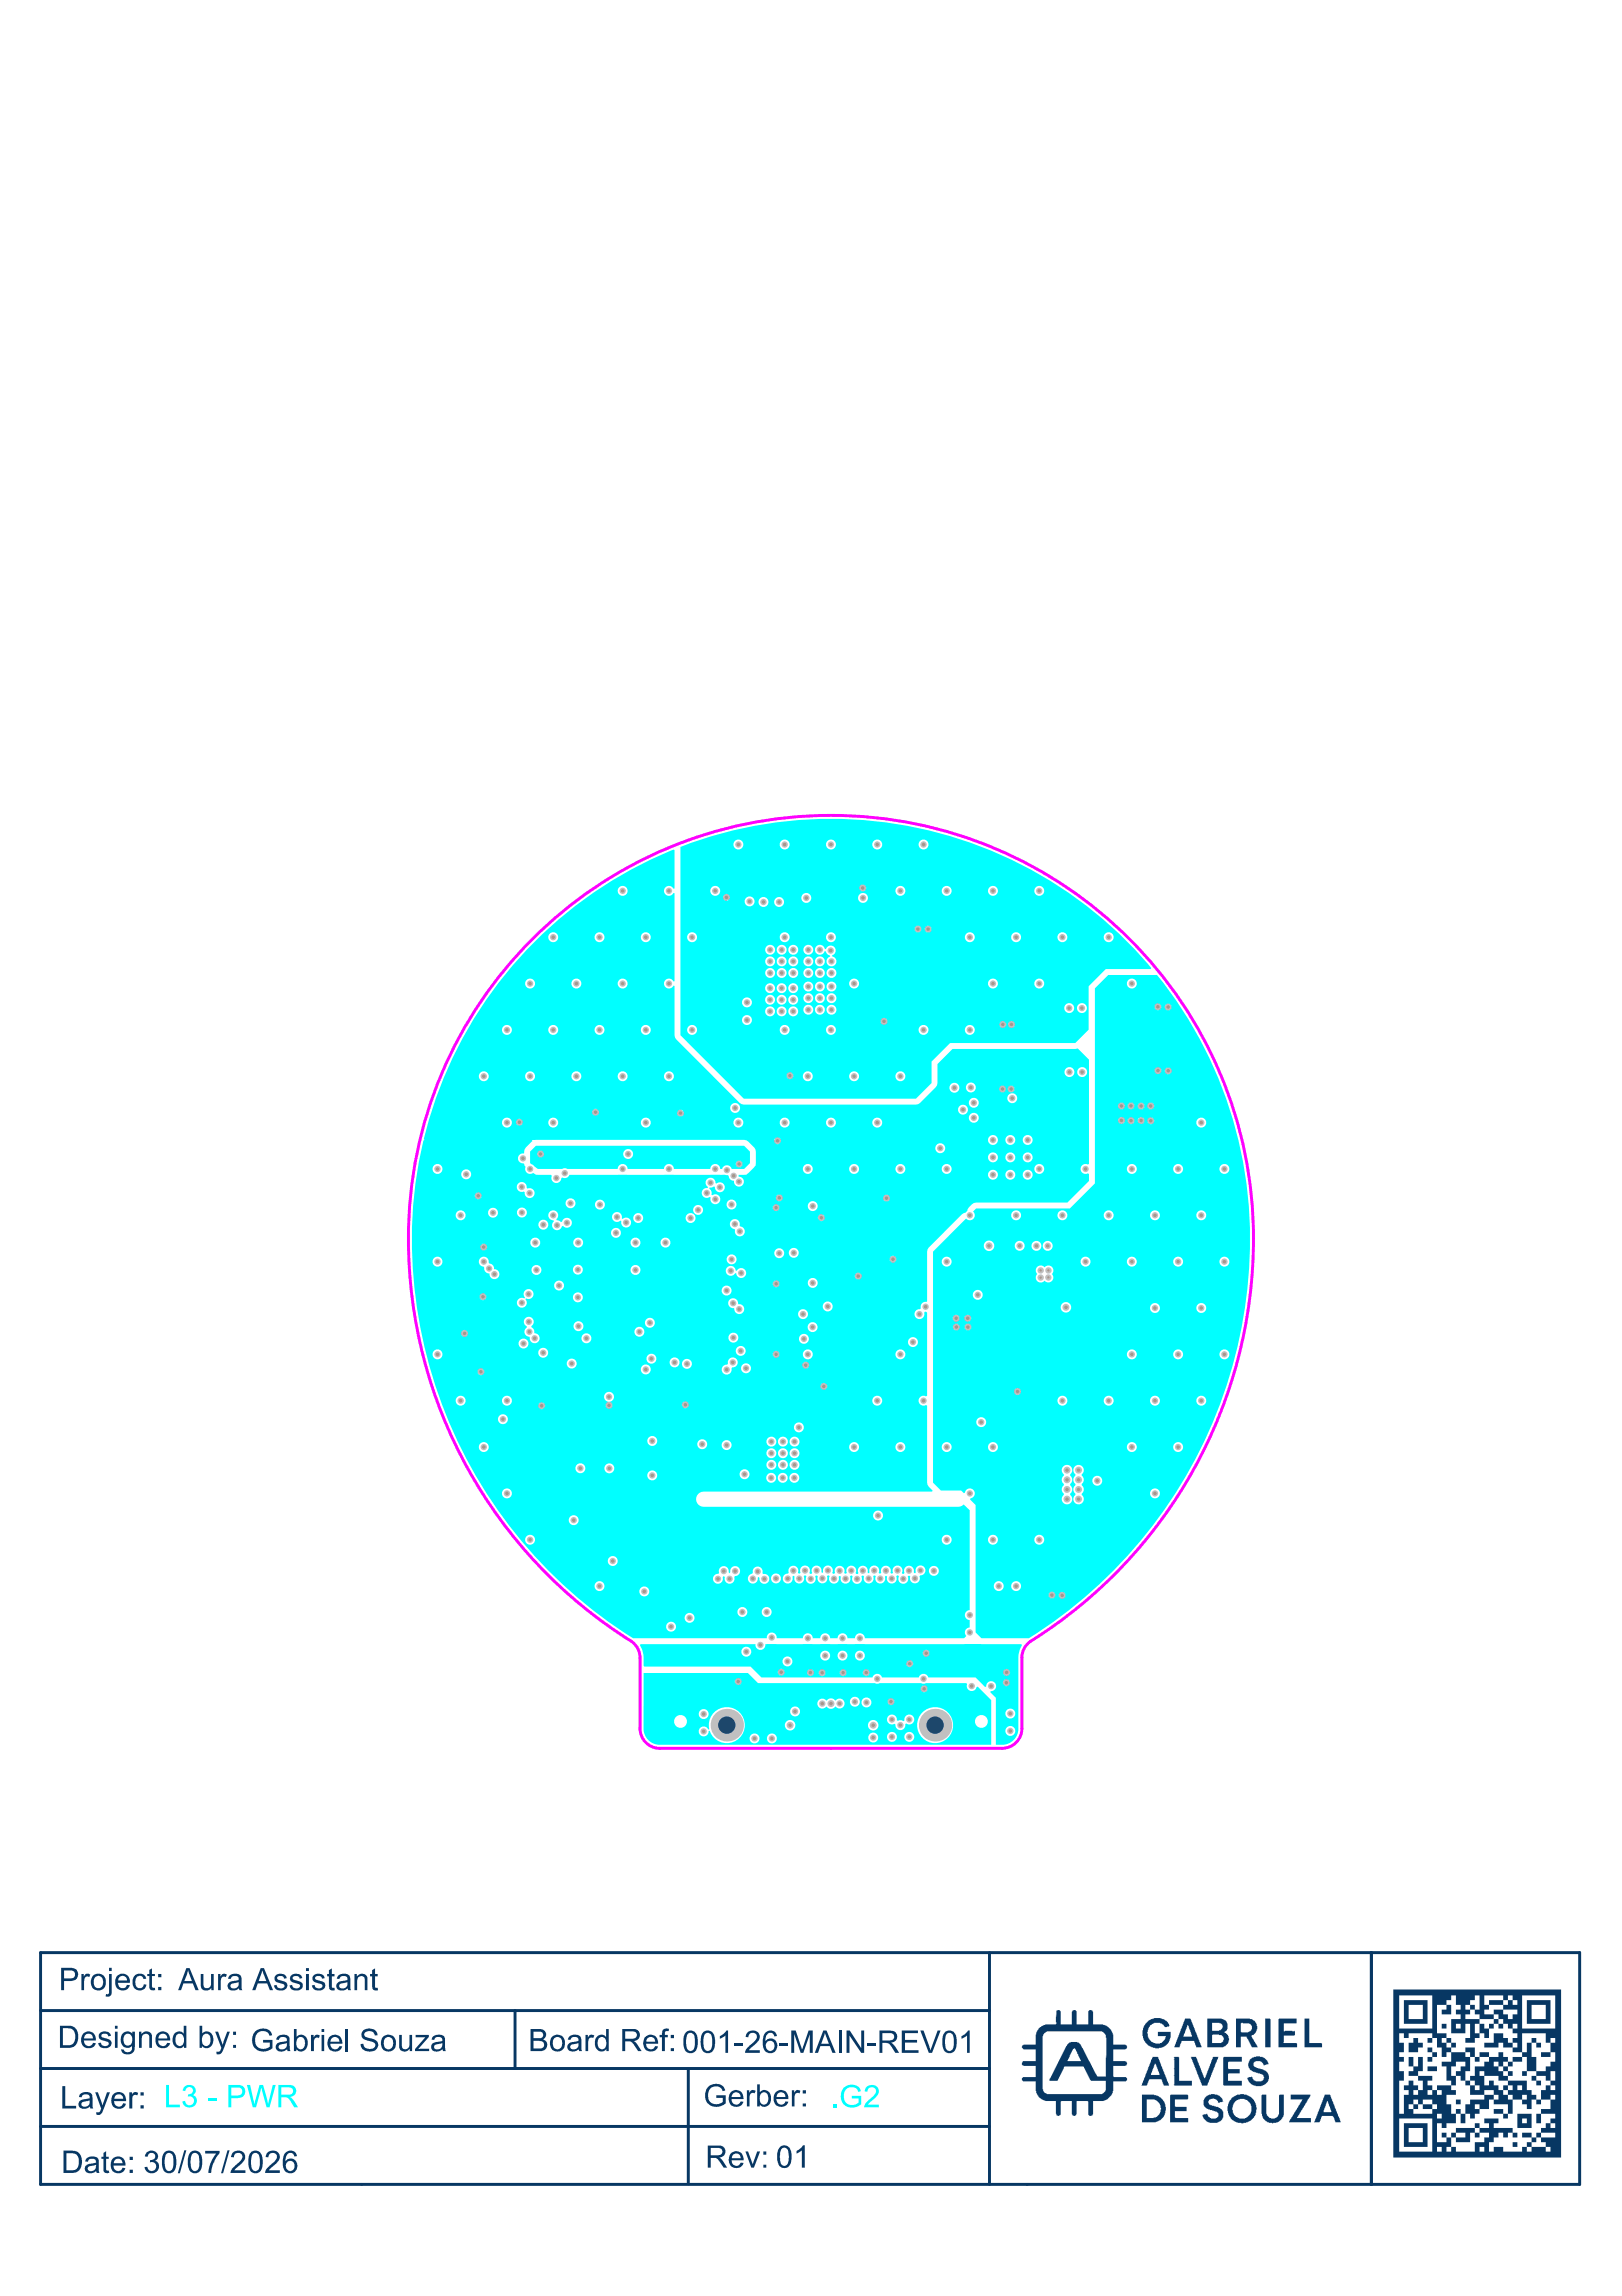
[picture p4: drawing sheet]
<svg xmlns="http://www.w3.org/2000/svg" width="210mm" height="297mm" viewBox="0 0 210 297" stroke-linecap="round" stroke-linejoin="round" font-family="sans-serif">
<g fill="#073763">
<path d="M148.6 261.4l.8-.3h.8l.7 .3 .4 .4v.2h.1l-.1 .2h-.6l-.1-.2-.2-.1-.1-.1-.9-.1-.6 .3-.3 .9v.6l.2 .4 .3 .3 .5 .2 .8-.1 .4-.4 .2-.3v-.2h-1.1v-.5h1.7v.7h-.1v.4l-.2 .3-.5 .5-.4 .1h-.3v.1l-.8-.1-.6-.2-.5-.7-.2-.6h-.1v-.7h.1l.2-.7z"/>
<path d="M152 266.1l.6 .1v3h1.6v.6h-2.2l-.1-.1h.1v-1.2h-.1l.1-.1v-.7h-.1l.1-.1v-1.1h-.1l.1-.3h-.1z"/>
<path d="M163.7 261.1l.7 .1v3.7h-.7z"/>
<path d="M163.3 271.1l.6-.1v2.7l.4 .3 .7 .1 .2-.2 .3-.4v-2.4l.6-.1v2.7l-.2 .4-.1 .1v.1h-.1l-.2 .2-.3 .1h-.4v.1l-.6-.1-.4-.2-.3-.3-.2-.6z"/>
<path d="M158.4 266.1h2.3v.6h-1.7l-.1 .1 .1 .9h1.4v.5h-1.4l-.1 1h1.8v.6h-2.3l-.1-.1v-3.5z"/>
<path d="M161.8 266.4l.5-.3 .7-.1v.1h.4l.3 .1 .3 .4 .1 .5h-.2l-.2 .1h-.2v-.3l-.4-.2h-.6l-.3 .2v.4l.2 .1 .4 .2 .6 .1 .4 .2 .3 .3 .1 .3v.5l-.1 .3-.4 .4-.4 .2h-.8l-.6-.2-.3-.4-.2-.4 .2-.2 .4-.1 .2 .5 .3 .2h.8l.2-.2v-.2h.1l-.1-.4-.1-.1-1.2-.4-.5-.2-.2-.5v-.4z"/>
<path d="M165.5 261.1h2.3v.7h-1.7v1l.2-.1 1.1 .1 .1-.1 .1 .6h-.1h-1.4v.9v.1h1.7l.1 .6h-2.4v-3.7z"/>
<path d="M156 271.3l.2-.2 .5-.2 .8 .1 .7 .5 .1 .4-.7 .1v-.2l-.2-.2-.3-.1h-.2a.49 .49 0 0 0-.5 .6l.2 .3 1 .2 .4 .2h.1v.2l.2 .2v.7l-.3 .5-.5 .2h-1l-.3-.1-.4-.4-.2-.5 .5-.1h.1l.2 .4h.1l.2 .2h.6l.4-.3v-.4l-.2-.2-1.1-.3-.6-.4v-.8z"/>
<path d="M168.8 261.1h.6v3.2h1.6l.1 .6h-2.3z"/>
<path d="M167 271h2.6l-.1 .3-.3 .3-.1 .4-.1 .1-.1 .3h-.1l-.3 .5-.1 .1-.1 .3h-.1l-.3 .7h1.7v.6h-2.8l.2-.4 .2-.3 .1-.3 .1-.1 .1-.2 .3-.3 .1-.3 .1-.1 .1-.2 .1-.1 .1-.3 .2-.3v-.1h-1.5z"/>
<path d="M154.1 266.1h.7l1 2.8h.2v-.2l.2-.7 .2-.2 .2-.7 .1-.2 .1-.4 .1-.1v-.2l.8-.1-1.5 3.7h-.7z"/>
<path d="M151.4 271.1l.1-.1h2.2l.1 .1-.1 .5h-1.7l.1 1h1.5v.5h-1.6v.8l.1 .1h1.7v.6h-2.4z"/>
<path d="M159.5 271.3h.1l.1-.1 .4-.2h.4v-.1l.8 .1 .6 .3 .4 .4 .3 .6v.3l-.1 1-.6 .8-.6 .2h-.4v.1l-.7-.1-.4-.2a1.27 1.27 0 0 1-.7-.7l-.1-.1-.1-.5h-.1v-.6h.1v-.3l.2-.5 .2-.1zM159.8 271.9l-.1 .2-.1 .1-.1 .4v.7a1.26 1.26 0 0 0 .7 .7l.9 .1 .3-.2 .5-.5v-1l-.2-.4-.3-.3h-.2l-.2-.2h-.6z"/>
<path d="M136.7 260.1l.4-.1 .2 .2v1.7h1.4v-1.6l.2-.3h.3l.1 .2v1.7h1.5v-1.7l.2-.2 .4 .1 .1 1.8h1.3l.2 .1h.2l.6 .6 .2 .4 .1 1.5h1.5l.3 .2v.2l-.3 .2h-1.5v1.6h1.5l.3 .2v.2l-.3 .2h-1.5v1.3v.1h1.6l.2 .2v.2l-.2 .2h-1.6l-.1 1.5-.1 .3-.6 .5-.5 .2h-1.3v1.7l-.3 .2h-.2l-.2-.1v-1.7v-.1h-1.5v1.7l-.2 .2h-.2l-.2-.2v-1.7h-1.4v.1v1.7l-.2 .1h-.3h-.1v-.2h-.1v-1.7h-1.3l-.4-.2a1.26 1.26 0 0 1-.7-.7l-.2-.4v-1.2h-1.6l-.2-.2v-.2l.2-.2h1.6v-1.4h-1.6l-.2-.2v-.2l.2-.2h1.6v-1.6h-1.6l-.2-.2v-.2l.2-.2h1.6v-1.3l.2-.4a1.26 1.26 0 0 1 .7-.7l.4-.2h1.3l.1-.1v-.2h-.1zM138.8 265.1l-.6 1.6h1.7l-.4-.7v-.2l-.1-.1v-.2l-.1-.2a.28 .28 0 0 0-.2-.2 .28 .28 0 0 0-.3 0zM135.1 263l-.2 .4v6.9l.3 .5 .3 .1h7.1l.4-.3 .1-1.4h-1.9l-1-1.9h-2.5l-.9 1.9h-1v-.3h.2l1.9-4.2 .5-.5h.2h.8l.5 .3 .1 .4 .1 .1 .8 1.7h.1l1 1.9h1.1l.1-5h-.1l-.1-.5-.2-.2-.2-.1h-7.1l-.2 .2z"/>
<path d="M156.2 261.1h1.9l.6 .4 .1 .3v.7l-.4 .4 .5 .4 .2 .7h-.1l-.1 .4-.3 .3-.3 .2h-2.1zM156.9 263.2v1.1h1.1l.3-.2 .1-.5-.3-.3zM156.9 261.7v1h.8l.5-.2v-.5l-.2-.2z"/>
<path d="M147.8 271l1.8 .1 .6 .2 .3 .4 .3 .5 .1 .9h-.1v.3l-.2 .5-.4 .4-.6 .3h-1.8zM148.4 271.6v2.4h.9v-.1h.4l.3-.4 .2-.2v-.4h.1l-.1-.5-.2-.3-.6-.5z"/>
<path d="M149.2 266.1l.7 .1v.2l.1 .1 .3 .8 .1 .1v.2l.1 .2v.2l.2 .1v.2l.1 .1v.2l.1 .2 .1 .4 .2 .3 .1 .3h-.7l-.3-.8h-1.6l-.3 .8h-.7zM149.4 267l-.3 1.1-.2 .1v.2h1.1l-.4-1.3v-.1z"/>
<path d="M159.9 261.1h1.8l.7 .4v.1l.2 .2 .1 .7-.2 .5-.3 .3h-.2l-.1 .2 .9 1.4h-.8l-.7-1.4h-.7v1.4h-.7zM160.6 261.7v.1v1.1h.9l.4-.2 .1-.6-.2-.3z"/>
<path d="M153.3 261.1l.8 .1 .2 .7 .1 .1v.2l.2 .2 .1 .4 .2 .3v.4l.4 .8v.2l.2 .2v.2h-.7v-.2l-.1-.2-.2-.5h-1.6l-.2 .5v.4h-.7zM153.7 262l-.6 1.5h1.1l-.2-.8z"/>
<path d="M171.4 271l.8 .1 .1 .4 .1 .1v.2l.3 .5v.4l.5 .8v.2l.2 .3 .1 .6h-.7l-.1-.6-.2-.3h-1.4l-.4 .9h-.6zM171.7 271.9l-.2 .7-.2 .4v.3h1v-.2l-.3-.7-.2-.6z"/>
</g>
<path d="M5.3 252.6h199.1v30h-199.1zM128 252.6v30M177.5 252.6v30M5.3 267.6h122.7M5.3 275.1h122.7M5.3 260.1h122.7M66.7 260.1v7.5M89.1 267.7v14.8" fill="none" stroke="#073763" stroke-width=".38"/>
<g fill="#073763">
<path d="M93.2 263.4l.4-.3 .4-.4h.2v2.9h-.3v-2.3l-.7 .5z"/>
<path d="M95.1 264.4h1.1v.3h-1.1z"/>
<path d="M96.8 262.9l.2-.1a.88 .88 0 0 1 1.2 .3 .88 .88 0 0 1-.3 1.2l-1 .9h1.4v.4h-1.9l.2-.5 .7-.7a1.12 1.12 0 0 0 .6-1.1 .57 .57 0 0 0-.6-.3 .57 .57 0 0 0-.5 .6l-.3-.1 .1-.4z"/>
<path d="M100.9 264.4h1.1v.3h-1.1z"/>
<path d="M102.4 262.7h.6l.8 2.5 .8-2.5h.6v2.9h-.4v-2.4l-.8 2.4h-.4l-.8-2.5v2.5h-.4z"/>
<path d="M89 263.1l-.1 .4a2.12 2.12 0 0 0 .1 1.7 .52 .52 0 0 0 .6 0 .52 .52 0 0 0 .3-.5v-1.1a.56 .56 0 0 0-.3-.5 .56 .56 0 0 0-.6 0zM88.9 262.8a.93 .93 0 0 1 1 .1 .93 .93 0 0 1 .4 .9v.6a1.5 1.5 0 0 1-.5 1.1l-.2 .1a.87 .87 0 0 1-1.1-.9l-.1-.7a1.34 1.34 0 0 1 .5-1.2z"/>
<path d="M91.3 263.1a2.4 2.4 0 0 0 0 2.1 .52 .52 0 0 0 .6 .1 .52 .52 0 0 0 .2-.6v-1.1a.55 .55 0 0 0-.3-.5 .55 .55 0 0 0-.5 0zM91.1 262.8a.95 .95 0 0 1 1 .1 .95 .95 0 0 1 .4 .9v.6a1.29 1.29 0 0 1-.4 1.1l-.4 .1a.88 .88 0 0 1-1-.9v-.7a1.31 1.31 0 0 1 .4-1.2z"/>
<path d="M99.1 263a.87 .87 0 0 1 .8-.3 .87 .87 0 0 1 .6 .7l-.3 .1a.54 .54 0 0 0-.6-.5 .54 .54 0 0 0-.5 .5v.6a.88 .88 0 0 1 1.2-.2 .88 .88 0 0 1 .2 1.3 .92 .92 0 0 1-1.1 .4 .92 .92 0 0 1-.7-.9v-.8l.1-.4zM99.4 264.1l-.2 .1a.71 .71 0 0 0 .5 1.2v-.1a.66 .66 0 0 0 .5-.7 .66 .66 0 0 0-.6-.6z"/>
<path d="M106.7 263l-.4 1.4h1zM106.5 262.7h.5l1.1 2.9h-.4l-.3-.9h-1.2l-.3 .9h-.5z"/>
</g>
<path d="M108.7 262.7v2.9" fill="none" stroke="#073763" stroke-width=".38"/>
<g fill="#073763">
<path d="M109.5 262.7h.5l1.5 2.3v-2.3h.3v2.9h-.3l-1.6-2.3v2.3h-.4z"/>
<path d="M112.3 264.4h1.1v.3h-1.1z"/>
<path d="M116.7 262.7h2.1v.3h-1.7v.9h1.6v.4h-1.6v.9h1.8v.4h-2.2z"/>
<path d="M119.1 262.7h.4l.9 2.6 .9-2.6h.4l-1.1 2.9h-.4z"/>
<path d="M124.4 263.4h.1a1.29 1.29 0 0 0 .8-.7h.2v2.9h-.4v-2.3l-.7 .5z"/>
<path d="M8.1 269.9h.3v2.5h1.5v.4h-1.8z"/>
<path d="M12.3 270.7h.4l.6 1.7 .5-1.7h.4l-1 2.6a.54 .54 0 0 1-.7 .3l-.1-.4a.45 .45 0 0 0 .7-.4z"/>
<path d="M16.7 270.7h.4v.3a.54 .54 0 0 1 .8-.2l-.1 .3a.42 .42 0 0 0-.6 0 .42 .42 0 0 0-.1 .5v1.2h-.4z"/>
<path d="M13.4 278.5l.3-.2v.7h.4v.3h-.4v1.4l.1 .1h.3l.1 .3h-.2a.48 .48 0 0 1-.5-.1 .48 .48 0 0 1-.1-.5v-1.2h-.3v-.3h.3z"/>
<path d="M12.9 263.1l.2-.2 .4-.1a.81 .81 0 0 1 .9 .6l-.4 .1a.47 .47 0 0 0-.4-.4 .47 .47 0 0 0-.5 .3 .6 .6 0 0 0 .6 .3h.1a.63 .63 0 0 1 .5 1 1.05 1.05 0 0 1-1.5-.1l-.1-.3h.3a.53 .53 0 0 0 .5 .4 .53 .53 0 0 0 .6-.4l-.2-.2-.5-.1a.54 .54 0 0 1-.6-.7z"/>
<path d="M18 262.8h.3v.3a.74 .74 0 0 1 .9-.3 .74 .74 0 0 1 .5 .9v1.2h-.4v-1.2a.5 .5 0 0 0-.5-.6 .5 .5 0 0 0-.5 .6v1.2h-.3z"/>
<path d="M27.8 262.8h.4l.6 1.8 .6-1.8h.3l-.9 2.6a.52 .52 0 0 1-.8 .3v-.3a.5 .5 0 0 0 .6-.5z"/>
<path d="M26 255.4h.3v1.2a.52 .52 0 0 0 .5 .6 .52 .52 0 0 0 .5-.7v-1.1h.4v2.1h-.4v-.3a.74 .74 0 0 1-.8 .3 .74 .74 0 0 1-.5-.8z"/>
<path d="M28.2 255.4h.3v.3a.53 .53 0 0 1 .9-.2l-.2 .3a.43 .43 0 0 0-.5 0 .43 .43 0 0 0-.1 .5v1.2h-.4z"/>
<path d="M35.6 255.6l.3-.2 .3-.1a.81 .81 0 0 1 .9 .6l-.3 .1a.5 .5 0 0 0-.4-.4 .5 .5 0 0 0-.5 .3 .61 .61 0 0 0 .6 .4 .71 .71 0 0 1 .7 .6 .98 .98 0 0 1-1.6 .3l-.1-.3 .3-.1a.53 .53 0 0 0 .5 .4 .53 .53 0 0 0 .5-.3 .6 .6 0 0 0-.6-.3l-.3-.1a.61 .61 0 0 1-.3-.9z"/>
<path d="M37.6 255.6l.2-.1a.93 .93 0 0 1 1.3 .3v.1l-.3 .1a.5 .5 0 0 0-.5-.4 .5 .5 0 0 0-.5 .3l.2 .2 .6 .2a.63 .63 0 0 1 .6 .7 .63 .63 0 0 1-.9 .5 .73 .73 0 0 1-.8-.6l.3-.1a.52 .52 0 0 0 .5 .4 .52 .52 0 0 0 .5-.4l-.1-.1-.5-.2a.65 .65 0 0 1-.7-.6z"/>
<path d="M40.7 255.5l.4-.2a.81 .81 0 0 1 .9 .6l-.3 .1a.5 .5 0 0 0-.4-.4 .5 .5 0 0 0-.5 .3v.1a.46 .46 0 0 0 .5 .2l.2 .1a.62 .62 0 0 1 .6 .7 .62 .62 0 0 1-.8 .5 .75 .75 0 0 1-.9-.6l.3-.1a.53 .53 0 0 0 .5 .4 .53 .53 0 0 0 .5-.3 1.1 1.1 0 0 0-.8-.4 .56 .56 0 0 1-.5-.5 .56 .56 0 0 1 .3-.5z"/>
<path d="M42.6 254.9l.3-.2v.7h.4v.3h-.4v1.4l.4 .1v.3a.53 .53 0 0 1-.6-.1 .53 .53 0 0 1-.1-.5v-1.2h-.3v-.3h.3z"/>
<path d="M45.9 255.4h.3v.3a.74 .74 0 0 1 .9-.3 .74 .74 0 0 1 .4 .8v1.3h-.3v-1.3a.5 .5 0 0 0-.5-.6 .5 .5 0 0 0-.5 .7v1.2h-.3z"/>
<path d="M48.2 254.9l.3-.2v.7h.4v.3h-.4v1.4l.4 .1v.3a.53 .53 0 0 1-.6-.1 .53 .53 0 0 1-.1-.5v-1.2h-.3v-.3h.3z"/>
<path d="M75.8 263.3h.3v.3a.53 .53 0 0 1 .8-.3l-.1 .4a.44 .44 0 0 0-.5 0 .44 .44 0 0 0-.2 .5v1.2h-.3z"/>
<path d="M85.8 262.6l.4-.2 .4 .1-.1 .3a.34 .34 0 0 0-.5 .3v.2h.4v.3h-.4v1.8h-.3v-1.8h-.3v-.3h.3v-.6z"/>
<path d="M103.1 278.3l.5-.3 .3-.5h.2v2.9h-.3v-2.2l-.7 .4z"/>
<path d="M96.5 278.3h.3l.6 1.7 .6-1.7h.4l-.8 2.1h-.4z"/>
<path d="M19 278.5l.1-.1a.8 .8 0 0 1 1 0 .8 .8 0 0 1 .2 1l-.3 .2a.79 .79 0 0 1 .6 .6 .79 .79 0 0 1-.4 .8l-.4 .2a.91 .91 0 0 1-1.1-.8l.4-.1a.59 .59 0 0 0 .7 .6 .59 .59 0 0 0 .4-.8 .59 .59 0 0 0-.8-.4v-.3a.48 .48 0 0 0 .6-.2 .48 .48 0 0 0-.2-.6 .48 .48 0 0 0-.6 .1l-.1 .3h-.3z"/>
<path d="M23.8 278.2h.3l-.8 3h-.3z"/>
<path d="M26.6 278.3h1.8v.3l-.4 .5-.5 1-.2 1h-.3l.1-.8 .4-1 .5-.7h-1.4z"/>
<path d="M29.4 278.2h.3l-.8 3h-.3z"/>
<path d="M30.2 278.4l.3-.1a.9 .9 0 0 1 1.2 .4 .9 .9 0 0 1-.4 1.2l-1 .9h1.5v.3h-2l.2-.6 1.1-.9a.57 .57 0 0 0 .2-.9 .57 .57 0 0 0-.9 .1l-.1 .3h-.4l.1-.5z"/>
<path d="M34.7 278.4l.4-.1a.86 .86 0 0 1 1 .4 .86 .86 0 0 1-.3 1.1l-1 1h1.4v.3h-1.9a2.28 2.28 0 0 1 .9-1.2l.4-.4a.56 .56 0 0 0-.1-1 .56 .56 0 0 0-.8 .6h-.3l.1-.5z"/>
<path d="M33 262.8l.5-.3a1.22 1.22 0 0 1 1.7 .6v.2h-.3a.99 .99 0 0 0-1.2-.5 .99 .99 0 0 0-.7 1.2v.1a1.11 1.11 0 0 0 .7 .9 1.11 1.11 0 0 0 1.2-.2v-.5h-.9v-.4h1.3v1.1l-.6 .3-.6 .1h-.5l-.3-.2-.4-.3-.2-.5-.1-.5 .2-.8z"/>
<path d="M40.2 263.3h.4v.3a.48 .48 0 0 1 .8-.3l-.1 .4a.47 .47 0 0 0-.6 0 .47 .47 0 0 0-.1 .6v1.1h-.4z"/>
<path d="M114.2 263v1h.9a.5 .5 0 0 0 .6-.3 .5 .5 0 0 0-.3-.6zM113.8 262.7h1.3a.8 .8 0 0 1 1 .5 .8 .8 0 0 1-.4 1l-.4 .1 .3 .1 .8 1.2h-.5l-.5-.8a.74 .74 0 0 0-.7-.5h-.5v1.3h-.4z"/>
<path d="M122.5 263.1l-.1 .3-.1 .6a1.65 1.65 0 0 0 .3 1.2 .57 .57 0 0 0 .6 0 .57 .57 0 0 0 .2-.6v-1a.55 .55 0 0 0-.3-.5 .55 .55 0 0 0-.6 0zM122.3 262.8h.1a.92 .92 0 0 1 1 0 .92 .92 0 0 1 .4 1v.6a1.5 1.5 0 0 1-.4 1.1l-.3 .1a.89 .89 0 0 1-1.1-.9l-.1-.6a1.48 1.48 0 0 1 .4-1.3z"/>
<path d="M195.1 258.2v.6h.7v.6h.6v-.6h-.6v-.6zM190.9 258.2v.6h-.7v.6h.7v.6h.6v-1.8zM198.2 259.4v1.8h1.8v-1.8zM182.3 259.4v1.8h1.8v-1.8zM197.6 258.8h3v3h-3zM181.7 258.8h3v3h-3zM197 258.2v4.2h4.3v-4.2zM195.8 261.8v.6h.6v-.6zM181.1 263.1v1.2h.6v1.2h-.6v.6h.6v.6h-.6v1.3h.6v1.2h-.6v4.3h.6v-2.5h.6v-.6h-.6v-.6h.6v-.6h.6v.6h.6v.6h.6v-1.2h-.6v-.6h-1.2v-.6h.6v-.7h-.6v-1.2h.6v1.2h.6v-1.2h.6v1.9h-.6v.6h1.9v.6h-.7v.6h.7v.6h.6v.6h.6v-.6h-.6v-.6h1.8v.6h.6v.6h-1.2v1.2h.6v1.3h.6v1.2h-1.2v.6h-.6v-.6h-.6v2.4h1.2v-.6h-.6v-.6h.6v.6h.6v1.3h.6v.6h2.5v-1.3h1.2v-.6h.6v-.6h-1.2v-.6h-.6v-.6h.6v.6h1.2v-.6h-.6v-.6h1.8v.6h-.6v.6h2.5v.6h.6v.6h-.6v-.6h-.7v.6h-.6v-.6h-.6v.6h-.6v.6h-.6v1.3h.6v-.6h1.2v.6h2.5v-.6h.6v.6h.6v-.6h-.6v-.7h.6v.7h1.8v.6h.6v-.6h-.6v-.7h-.6v-.6h-.6v-.6h.6v.6h1.9v-.6h-1.9v-.6h.6v-.6h.6v.6h.7v-.6h-.7v-.6h.7v-.6h-1.9v-.6h1.2v-1.3h-1.2v-1.2h.6v-.6h.6v.6h.7v-.6h-.7v-.6h-.6v-.6h-1.2v-.6h-1.2v-1.9h-.6v-.6h-1.2v-.6h-1.3v-.6h-.6v.6h-1.8v-.6h1.2v-1.2h1.2v.6h.6v.6h.7v.6h.6v-.6h-.6v-.6h.6v-.6h-.6v-.7h-.7v-.6h-.6v-.6h-.6v-.6h-.6v-.6h1.2v.6h.6v.6h.7v-.6h.6v-.6h-1.9v-.6h-1.8v-.6h1.8v.6h.6v-.6h-.6v-.6h-2.4v1.2h.6v.6h-.6v.6h1.2v.6h.6v.6h.6v.6h-.6v-.6h-.6v-.6h-1.8v-.6h-.6v-.6h-.7v-.6h-.6v.6h.6v.6h-.6v.6h1.9v.6h.6v.6h.6v1.3h-.6v-.6h-.6v-1.3h-.6v1.3h.6v.6h-.6v.6h-1.3v-.6h.6v-1.9h-.6v1.3h-1.8v-1.9h1.2v-.6h-.6v-.6h.6v-.6h-.6v-1.2h-.6v.6h-.6v.6h.6v1.2h-1.2v-.6h.6v-.6h-1.2v3.7h1.2v.6h.6v.6h.6v.6h-.6v-.6h-.6v-.6h-.6v.6h.6v.6h.6v.6h1.8v.6h.6v1.9h-.6v1.2h.6v.6h.7v.6h.6v-.6h-.6v-.6h-.7v-.6h.7v-1.3h1.2v-.6h.6v-.6h-1.2v-.6h1.2v.6h1.2v-.6h.6v.6h.6v.6h.7v.6h-.7v-.6h-.6v.6h.6v.7h.7v.6h-.7v-.6h-.6v-.7h-.6v-.6h-.6v.6h.6v.7h.6v.6h.6v.6h2.5v1.2h.6v.6h.6v.6h.6v.6h-.6v-.6h-.6v1.3h-.6v-.7h-.6v-.6h-1.2v-.6h-.7v-.6h-.6v-.6h.6v.6h.7v-.6h-.7v-.6h-1.2v-.6h-1.8v-.6h-.6v.6h.6v1.2h.6v-.6h.6v.6h.6v.6h.6v.6h.6v.6h.7v1.9h-.7v-1.3h-1.8v-.6h-.6v1.3h-1.2v-.7h-.6v.7h.6v.6h-.6v.6h-.7v-.6h-.6v-1.3h.6v-.6h1.9v-.6h-1.9v-1.2h-.6v-.6h-.6v-.6h-.6v-.6h.6v-.7h.6v-.6h-1.2v.6h-.6v1.3h.6v1.2h-.6v-.6h-.6v-1.9h-.6v-.6h1.2v-1.2h-.6v.6h-.6v-1.2h-.6v-1.2h-.6v-.6h-3.1v.6h-.6v-.6zM192.7 261.8h.6v.6h-.6zM188.4 261.8v.6h.6v-.6zM186.6 261.8h.6v.6h-.6zM181.1 258.2v4.2h4.3v-4.2zM200.6 263.7v.6h.7v-.6zM184.7 263.7h.7v.6h-.7zM198.2 263.7h.6v.6h.6v.6h-.6v-.6h-.6zM182.9 263.7h.6v.6h.6v.6h-.6v.6h-1.2v-1.2h.6zM199.4 265.5h1.2v.6h-1.2zM184.7 264.9h.7v.6h.6v.6h-.6v-.6h-.7zM195.8 266.1h1.2v.6h-1.2zM189.6 264.9h1.3v1.2h.6v.6h-.6v-.6h-.7v-.6h-.6zM184.7 266.1h.7v.6h-.7zM197 263.1v2.4h.6v-1.2h.6v1.8h.6v1.9h1.2v-.7h.6v-.6h.7v-1.2h-.7v-1.2h-.6v-1.2zM184.7 267.3h1.3v.7h-1.3zM197 268h.6v.6h-.6zM200.6 268v1.2h.7v-1.2zM198.2 268.6h.6v.6h.6v.6h-.6v-.6h-.6zM196.4 269.8v.6h.6v-.6zM184.7 270.4v.6h.7v-.6zM182.9 270.4v.6h.6v-.6zM200.6 271v.6h.7v-.6zM197 271v.6h.6v-.6zM192.1 270.4v.6h1.2v.6h.6v-.6h-.6v-.6zM188.4 271.6h.6v.6h-.6zM184.1 271.6v.6h1.3v.7h.6v-.7h-.6v-.6zM182.9 271.6v.6h.6v.7h-.6v-.7h-.6v.7h.6v.6h2.5v-.6h-1.3v-.7h-.6v-.6zM193.3 272.9h1.2v.6h.6v.6h-.6v-.6h-1.2zM186 273.5v.6h.6v-.6zM198.8 273.5h.6v1.2h-.6zM197 274.1v.6h.6v-.6zM188.4 272.9h.6v.6h.6v1.2h-.6v-1.2h-.6zM196.4 273.5h1.8v1.8h-1.8zM188.4 275.3h2.5v.6h.6v.6h-.6v-.6h-.7v1.2h-1.8v-.6h-.6v-.6h.6v.6h1.2v-.6h-1.2zM197 275.9h1.2v.6h.6v.6h-.6v-.6h-1.2zM182.3 275.3v1.8h1.8v-1.8zM195.8 277.1h.6v.7h-.6zM181.7 274.7h3v3.1h-3zM191.5 277.8v.6h.6v-.6zM187.2 277.8v.6h.6v-.6zM186 277.8v.6h.6v-.6zM181.1 274.1v4.3h4.3v-4.3zM180.3 257.4h21.7v21.7h-21.7z"/>
<path d="M10.7 271.9a.37 .37 0 0 0-.1 .6 .37 .37 0 0 0 .5 0 .55 .55 0 0 0 .5-.6v-.2zM10.3 270.9h.1a1.1 1.1 0 0 1 1.5 .1l.2 1.8h-.4l-.1-.3a.96 .96 0 0 1-1.4 0 .73 .73 0 0 1 .9-.9l.3-.1a.24 .24 0 0 0 .2-.2 .24 .24 0 0 0-.1-.3h-.2a.53 .53 0 0 0-.7 .3h-.4z"/>
<path d="M15 271l-.2 .5h1.1v-.1a.6 .6 0 0 0-.9-.4zM14.8 270.8h.1a.96 .96 0 0 1 1 0 .96 .96 0 0 1 .4 1h-1.5a.66 .66 0 0 0 .9 .6l.2-.3 .4 .1-.1 .1a.99 .99 0 0 1-1.2 .4 .99 .99 0 0 1-.6-1.2l.1-.4z"/>
<path d="M18.2 270.7h.4v.4h-.4zM18.2 272.4h.4v.4h-.4z"/>
<path d="M8.6 278.6v2.2h.8a.98 .98 0 0 0 .8-1.3 .8 .8 0 0 0-.9-.9zM8.2 278.2h1.2a1.27 1.27 0 0 1 1.2 1.5 1.25 1.25 0 0 1-1.2 1.4h-1.2z"/>
<path d="M11.5 280.3a.37 .37 0 0 0-.1 .5 .37 .37 0 0 0 .5 .1 .59 .59 0 0 0 .5-.8zM11.3 279.1l.4-.1h.4a.66 .66 0 0 1 .7 .8v1.1l.1 .2h-.4l-.1-.2a.95 .95 0 0 1-1.4-.1v-.1a.76 .76 0 0 1 .9-.8l.3-.1a.19 .19 0 0 0 .2-.1 .19 .19 0 0 0 0-.2v-.1a.63 .63 0 0 0-1 .2h-.4z"/>
<path d="M14.9 279.4l-.1 .2-.1 .3h1.2v-.1a.6 .6 0 0 0-1-.4zM14.7 279.1h.1a.96 .96 0 0 1 1.1 .1 .96 .96 0 0 1 .3 1h-1.5v.1a.65 .65 0 0 0 .6 .6l.4-.2 .2-.3 .3 .1a.99 .99 0 0 1-1.3 .6 .99 .99 0 0 1-.6-1.2l.2-.5z"/>
<path d="M16.8 279h.4v.4h-.4zM16.8 280.7h.4v.4h-.4z"/>
<path d="M8.1 262.4v2.2h.7a.89 .89 0 0 0 .9-1.1v-.1a.92 .92 0 0 0-.9-1zM7.8 262.1h1.5a1.18 1.18 0 0 1 .8 1.2l-.1 .9a1.08 1.08 0 0 1-1.2 .7h-1z"/>
<path d="M11 263.3l-.1 .4h1.2a.61 .61 0 0 0-.9-.6zM10.8 263.1l.1-.1a.96 .96 0 0 1 1.1-.1 .96 .96 0 0 1 .4 1.1h-1.6l.2 .4a.56 .56 0 0 0 .5 .3 .56 .56 0 0 0 .5-.4h.4v.2a1.02 1.02 0 0 1-1.4 .4 1.02 1.02 0 0 1-.4-1.4z"/>
<path d="M14.9 262.1h.3v.4h-.3zM14.9 262.8h.3v2.1h-.3z"/>
<path d="M16.2 263.3l-.1 .1a.84 .84 0 0 0 .3 1.2h.1a.76 .76 0 0 0 .6-.5 .76 .76 0 0 0-.2-.8 .5 .5 0 0 0-.7 0zM16.1 262.9a.72 .72 0 0 1 1 .2v-.3h.4v1.9a.94 .94 0 0 1-.7 1.1 .94 .94 0 0 1-1.1-.6v-.1l.3 .1a.59 .59 0 0 0 .8 .3 .59 .59 0 0 0 .3-.8 .86 .86 0 0 1-1 .2 .86 .86 0 0 1-.5-.9 1.06 1.06 0 0 1 .5-1.1z"/>
<path d="M20.7 263.2l-.2 .5h1.1v-.1a.59 .59 0 0 0-.9-.4zM20.5 263a.99 .99 0 0 1 1.1 0 .99 .99 0 0 1 .4 1h-1.5a.61 .61 0 0 0 .4 .7 .61 .61 0 0 0 .7-.4h.4v.1a1.01 1.01 0 0 1-1.4 .5 1.01 1.01 0 0 1-.4-1.3v-.3z"/>
<path d="M22.7 262.9a.74 .74 0 0 1 1.1 .2v-1h.3v2.8h-.3v-.2a.87 .87 0 0 1-1.1 .1 .87 .87 0 0 1-.4-.9 1.28 1.28 0 0 1 .4-1zM22.9 263.2l-.2 .3v.3a.61 .61 0 0 0 .2 .7 .61 .61 0 0 0 .6 .1l.3-.3v-.4a.62 .62 0 0 0-.5-.8z"/>
<path d="M26.3 263.3l-.2 .4v.4a.59 .59 0 0 0 .6 .6 .82 .82 0 0 0 .5-1 .53 .53 0 0 0-.3-.6 .53 .53 0 0 0-.6 .2zM25.8 262.1h.4v1a.88 .88 0 0 1 1-.1 .88 .88 0 0 1 .4 .9 .87 .87 0 0 1-.5 1 .87 .87 0 0 1-1-.2v.2h-.3z"/>
<path d="M30.2 262.8h.3v.5h-.3zM30.2 264.6h.3v.3h-.3z"/>
<path d="M24.3 254.9l-.5 1.4h1zM24.1 254.6h.4l1.2 2.9h-.4l-.3-.9h-1.3l-.3 .9h-.3z"/>
<path d="M30 256.6a.38 .38 0 0 0-.1 .6 .38 .38 0 0 0 .5 0 .58 .58 0 0 0 .4-.8zM29.7 255.6l.1-.1a1.06 1.06 0 0 1 1.4 .2l.1 .2v1.4l.1 .2h-.4l-.1-.3a.96 .96 0 0 1-1.4 0 .73 .73 0 0 1 .9-.9h.1a.3 .3 0 0 0 .4-.2 .3 .3 0 0 0-.2-.4 .55 .55 0 0 0-.8 .3h-.4z"/>
<path d="M33.9 254.9l-.4 1.4h1zM33.7 254.6h.5l1.1 2.9h-.4l-.3-.9h-1.2l-.3 .9h-.5z"/>
<path d="M39.6 254.6h.4v.4h-.4zM39.6 255.4h.4v2.1h-.4z"/>
<path d="M44 256.7a.38 .38 0 0 0 0 .5 .38 .38 0 0 0 .5 0 .54 .54 0 0 0 .4-.8zM43.8 255.6l.1-.1a.99 .99 0 0 1 1.4 .3l.1 1.7h-.3l-.1-.3a.96 .96 0 0 1-1.4 0 .77 .77 0 0 1 .9-.9h.1a.3 .3 0 0 0 .4-.2 .3 .3 0 0 0-.2-.4h-.1a.53 .53 0 0 0-.8 .3h-.3z"/>
<path d="M69 262.8v.9h.7a.45 .45 0 0 0 .6-.5 .45 .45 0 0 0-.7-.4zM69 264v1h.8a.5 .5 0 0 0 .6-.5 .5 .5 0 0 0-.6-.5zM68.7 262.5h1.1a.71 .71 0 0 1 .8 .5 .71 .71 0 0 1-.3 .8 .79 .79 0 0 1 .5 1 .79 .79 0 0 1-1 .6h-1.1z"/>
<path d="M71.8 263.6l-.3 .4v.4a.62 .62 0 0 0 .8 .7 .62 .62 0 0 0 .4-.9 .62 .62 0 0 0-.3-.6 .62 .62 0 0 0-.6 0zM71.5 263.5a1.01 1.01 0 0 1 1.3-.1 1.01 1.01 0 0 1 .3 1.2 .98 .98 0 0 1-1.3 .8 .98 .98 0 0 1-.6-1.3l.1-.4z"/>
<path d="M73.9 264.5a.38 .38 0 0 0 0 .6 .38 .38 0 0 0 .5 0 .52 .52 0 0 0 .4-.8zM73.7 263.5l.1-.1a1.03 1.03 0 0 1 1.4 .2l.1 1.8h-.4v-.3l-.1 .1a.95 .95 0 0 1-1.3-.1 .71 .71 0 0 1 .8-.9l.2-.1a.3 .3 0 0 0 .3-.2 .3 .3 0 0 0-.1-.3h-.1a.55 .55 0 0 0-.8 .3h-.3z"/>
<path d="M77.4 263.3a.76 .76 0 0 1 1 .2v-1h.4v2.9h-.3v-.3a.86 .86 0 0 1-1.1 .2 .86 .86 0 0 1-.4-1 1.01 1.01 0 0 1 .4-1zM77.6 263.6l-.2 .5a.8 .8 0 0 0 .5 1 .83 .83 0 0 0 .5-1.2l-.1-.2a.51 .51 0 0 0-.7-.1z"/>
<path d="M80.9 262.8v1h.8a.49 .49 0 0 0 .7-.4 .49 .49 0 0 0-.4-.6zM80.5 262.5h1.4a.79 .79 0 0 1 .9 .7 .79 .79 0 0 1-.8 .9l.3 .1 .7 1.2h-.4l-.6-1a.55 .55 0 0 0-.6-.3h-.5v1.3h-.4z"/>
<path d="M83.8 263.6l-.2 .3v.2h1.2a.58 .58 0 0 0-.3-.5 .58 .58 0 0 0-.7 0zM83.6 263.4a1 1 0 0 1 1.1 0 1 1 0 0 1 .5 1h-1.6a.61 .61 0 0 0 .5 .7 .61 .61 0 0 0 .7-.4h.4l-.1 .2a1.01 1.01 0 0 1-1.3 .4 1.01 1.01 0 0 1-.5-1.3v-.2z"/>
<path d="M86.8 263.3h.4v.4h-.4zM86.8 265h.4v.4h-.4z"/>
<path d="M101.2 278a2.06 2.06 0 0 0 0 2.1 .5 .5 0 0 0 .6 0 .5 .5 0 0 0 .2-.5l.1-.7a1.12 1.12 0 0 0-.5-1.1zM101 277.7l.2-.1a.98 .98 0 0 1 1.2 1.1v.5a1.38 1.38 0 0 1-.5 1.2 .82 .82 0 0 1-1.3-.7v-.9a1.48 1.48 0 0 1 .4-1.1z"/>
<path d="M92 277.9v.9h.8a.5 .5 0 0 0 .6-.2 .5 .5 0 0 0-.1-.6l-.2-.1zM91.6 277.6h1.3a.79 .79 0 0 1 1 .7 .79 .79 0 0 1-.8 .8l.4 .3 .6 1h-.5l-.6-1a.48 .48 0 0 0-.6-.2h-.4v1.2h-.4z"/>
<path d="M94.9 278.7l-.2 .3v.2h1.2a.58 .58 0 0 0-.4-.6 .58 .58 0 0 0-.6 .1zM94.7 278.5a.99 .99 0 0 1 1.1-.1 .99 .99 0 0 1 .4 1.1h-1.5a.61 .61 0 0 0 .4 .7 .61 .61 0 0 0 .8-.4h.3v.1a1.03 1.03 0 0 1-1.4 .5 1.03 1.03 0 0 1-.4-1.4z"/>
<path d="M98.8 278.3h.4v.5h-.4zM98.8 280.1h.4v.3h-.4z"/>
<path d="M21.5 278.6l-.1 .5a2.65 2.65 0 0 0 .2 1.7 .62 .62 0 0 0 .6-.1 .62 .62 0 0 0 .2-.6v-1a.56 .56 0 0 0-.3-.5 .56 .56 0 0 0-.6 0zM21.3 278.4h.1a.9 .9 0 0 1 1 0 .9 .9 0 0 1 .4 .9v.7a1.5 1.5 0 0 1-.4 1l-.3 .1a.87 .87 0 0 1-1.1-.9v-.7a1.29 1.29 0 0 1 .3-1z"/>
<path d="M25 278.6a1.86 1.86 0 0 0-.3 1.7 .52 .52 0 0 0 .5 .6 .52 .52 0 0 0 .6-.6v-.6v-.6a.57 .57 0 0 0-.8-.5zM24.8 278.3l.4-.1a1.07 1.07 0 0 1 1 1.3v.4a1.38 1.38 0 0 1-.6 1.2h-.1a.89 .89 0 0 1-1.2-.9v-.7a1.34 1.34 0 0 1 .5-1.2z"/>
<path d="M32.7 278.6l-.1 .3-.1 .4a1.45 1.45 0 0 0 .3 1.5 .55 .55 0 0 0 .8-.6v-1.1a.55 .55 0 0 0-.3-.5 .55 .55 0 0 0-.6 0zM32.5 278.4h.1a.91 .91 0 0 1 1 0 .91 .91 0 0 1 .4 .9v.7a1.5 1.5 0 0 1-.5 1l-.3 .2a.89 .89 0 0 1-1-1l-.1-.7a1.7 1.7 0 0 1 .4-1.1z"/>
<path d="M36.9 278.5a.85 .85 0 0 1 .9-.3 .85 .85 0 0 1 .6 .7l-.3 .1a.54 .54 0 0 0-.6-.5 .54 .54 0 0 0-.5 .6l-.1 .5a.88 .88 0 0 1 1.3-.1 .88 .88 0 0 1 .1 1.2 .92 .92 0 0 1-1 .4 .92 .92 0 0 1-.7-.9v-.8l.1-.4zM37.2 279.6l-.1 .2a.63 .63 0 0 0 0 .8 .63 .63 0 0 0 .7 .2l.1-.1a.64 .64 0 0 0 .2-.8 .64 .64 0 0 0-.9-.3z"/>
<path d="M36.2 264.6a.35 .35 0 0 0-.1 .4 .35 .35 0 0 0 .5 .1 .57 .57 0 0 0 .5-.8zM35.9 263.5l.6-.2a.69 .69 0 0 1 1 .6l.1 1.5h-.4v-.3l-.1 .1a.88 .88 0 0 1-1.4-.1 .71 .71 0 0 1 .9-.9l.1-.1a.29 .29 0 0 0 .4-.1 .29 .29 0 0 0-.1-.4h-.1a.53 .53 0 0 0-.8 .3h-.4z"/>
<path d="M38.6 263.6l-.2 .5a.66 .66 0 0 0 0 .8 .66 .66 0 0 0 .8 .2v-.1a.9 .9 0 0 0-.2-1.5zM38 262.5h.4v1a.88 .88 0 0 1 1-.1 .88 .88 0 0 1 .4 .9 .89 .89 0 0 1-.4 .9 .89 .89 0 0 1-1 0l-.1-.1v.3h-.3z"/>
<path d="M41.6 262.5h.4v.4h-.4zM41.6 263.3h.4v2.1h-.4z"/>
<path d="M42.9 263.7l-.1 .4h1.1a.61 .61 0 0 0-.3-.5 .61 .61 0 0 0-.7 .1zM42.8 263.4a.98 .98 0 0 1 1.1 0 .98 .98 0 0 1 .4 1h-1.5v.2a.6 .6 0 0 0 .5 .5 .6 .6 0 0 0 .6-.4h.4l-.1 .4-.3 .2-.4 .1a1.06 1.06 0 0 1-1-.5 1.06 1.06 0 0 1 0-1.2z"/>
</g>
<path d="M44.9 262.5v2.9" fill="none" stroke="#073763" stroke-width=".34"/>
<g fill="#073763">
<path d="M47 262.7a1.27 1.27 0 0 1 1.8 .2l.1 .4h-.4a.75 .75 0 0 0-.6-.5 .75 .75 0 0 0-.7 .3 .6 .6 0 0 0 .7 .6h.2a.84 .84 0 0 1 .7 .5 .84 .84 0 0 1-.1 .9l-.1 .1a1.3 1.3 0 0 1-1.9-.6v-.2h.3a.84 .84 0 0 0 .7 .7 .84 .84 0 0 0 .8-.4 .52 .52 0 0 0-.6-.6l-.5-.2a.74 .74 0 0 1-.6-.5 .74 .74 0 0 1 .2-.7z"/>
<path d="M51.7 263.3h.3v1.1a.52 .52 0 0 0 .5 .7 .52 .52 0 0 0 .5-.7v-1.1h.3v2.1h-.3v-.3a.73 .73 0 0 1-.9 .3 .73 .73 0 0 1-.4-.8z"/>
<path d="M53.8 263.3h1.7v.2l-1.4 1.6h1.4v.3h-1.8v-.3l1.3-1.5h-1.2z"/>
<path d="M10.5 255.4h.3v.3a.54 .54 0 0 1 .9-.2l-.1 .3a.43 .43 0 0 0-.5 0 .43 .43 0 0 0-.2 .4v1.3h-.4z"/>
<path d="M17.5 255.5l.2-.1a.83 .83 0 0 1 1.2 .6h-.3a.55 .55 0 0 0-.7-.3 .55 .55 0 0 0-.4 .6 .65 .65 0 0 0 .1 .7 .65 .65 0 0 0 .7 .2l.2-.2 .1-.3 .3 .1v.1a.92 .92 0 0 1-1.1 .6 .92 .92 0 0 1-.6-1.2l.1-.5z"/>
<path d="M19.3 254.8l.4-.1v.7h.3v.2h-.3v1.3a.29 .29 0 0 0 .3 .3l.1 .3h-.1a.49 .49 0 0 1-.5-.1 .49 .49 0 0 1-.2-.5v-1.3h-.2v-.2h.2z"/>
<path d="M91.8 269.8l.3-.1a1.26 1.26 0 0 1 1.7 .6v.2h-.3a.97 .97 0 0 0-1.2-.5 .97 .97 0 0 0-.7 1.1v.1a1.07 1.07 0 0 0 1.6 .9l.3-.2v-.5h-.8v-.3h1.2v1l-.6 .4-.6 .1-.7-.2-.5-.3-.2-.7v-.7a1.2 1.2 0 0 1 .5-.9z"/>
<path d="M96.7 270.4h.3v.4a.53 .53 0 0 1 .8-.3l-.2 .3a.44 .44 0 0 0-.5 .1 .44 .44 0 0 0-.1 .4v1.2h-.3z"/>
<path d="M102.5 270.4h.3v.4a.48 .48 0 0 1 .8-.3l-.1 .3a.44 .44 0 0 0-.5 .1 .44 .44 0 0 0-.2 .4v1.2h-.3z"/>
<path d="M49.9 263.6l-.2 .4v.5a.57 .57 0 0 0 .7 .6l.3-.2 .2-.5a.82 .82 0 0 0-.5-.9zM49.6 263.5a1.01 1.01 0 0 1 1.3-.1 1.01 1.01 0 0 1 .3 1.2 .98 .98 0 0 1-1.2 .8 .98 .98 0 0 1-.7-1.3l.1-.4z"/>
<path d="M56.3 264.6a.39 .39 0 0 0 0 .5 .39 .39 0 0 0 .5 0 .58 .58 0 0 0 .4-.8zM56 263.5l.7-.3a.7 .7 0 0 1 .9 .7v1.1l.1 .4h-.4v-.3l-.1 .1a.89 .89 0 0 1-1.4-.2v-.2a.82 .82 0 0 1 1-.7h.1a.29 .29 0 0 0 .3-.1 .29 .29 0 0 0-.1-.4h-.1a.55 .55 0 0 0-.8 .2v.1h-.4z"/>
<path d="M8.3 254.9v1.1h.8a.52 .52 0 0 0 .6-.5 .52 .52 0 0 0-.6-.6zM7.9 254.6h1.5a.85 .85 0 0 1 .7 1 .85 .85 0 0 1-1 .7h-.8v1.2h-.4z"/>
<path d="M12.4 255.7a1.07 1.07 0 0 0 0 1.4 .7 .7 0 0 0 .8-.1 .7 .7 0 0 0 .1-.8 .61 .61 0 0 0-.9-.5zM12.1 255.5l.3-.1a1.01 1.01 0 0 1 1.1 .2 1.01 1.01 0 0 1 .2 1.1 1 1 0 0 1-1.3 .7 1 1 0 0 1-.6-1.4l.1-.2z"/>
<path d="M14.1 254.6h.4v.4h-.4zM14.1 255.4h.4v2.2a.55 .55 0 0 1-.5 .7h-.3v-.3a.28 .28 0 0 0 .4-.1 .28 .28 0 0 0 0-.3z"/>
<path d="M15.5 255.7l-.2 .3v.2h1.1a.59 .59 0 0 0-.9-.5zM15.3 255.5a.98 .98 0 0 1 1.1 0 .98 .98 0 0 1 .4 1h-1.5v.3a.54 .54 0 0 0 .6 .4l.3-.1 .2-.3h.4l-.4 .6-.3 .1a1.01 1.01 0 0 1-1-.4 1.01 1.01 0 0 1-.2-1l.1-.3z"/>
<path d="M20.5 255.4h.4v.4h-.4zM20.5 257.1h.4v.4h-.4z"/>
<path d="M94.9 270.8l-.1 .2-.1 .3h1.2a.61 .61 0 0 0-1-.5zM94.7 270.6a1 1 0 0 1 1-.1 1 1 0 0 1 .5 1v.1h-1.5a.61 .61 0 0 0 .5 .7 .61 .61 0 0 0 .7-.4h.3l-.2 .3-.3 .3-.5 .1a1.05 1.05 0 0 1-.8-1.6z"/>
<path d="M98.6 270.8a1.13 1.13 0 0 0 0 1.4 .66 .66 0 0 0 .7-.2 .66 .66 0 0 0 .1-.7 .57 .57 0 0 0-.2-.5 .57 .57 0 0 0-.6 0zM98 269.7h.3l.1 .9a.85 .85 0 0 1 1-.1 .85 .85 0 0 1 .4 1 .86 .86 0 0 1-.5 .9 .86 .86 0 0 1-1-.1v.2h-.3z"/>
<path d="M100.6 270.8l-.1 .5h1.1a.58 .58 0 0 0-.3-.6 .58 .58 0 0 0-.7 .1zM100.5 270.6a.96 .96 0 0 1 1.1-.1 .96 .96 0 0 1 .4 1.1h-1.5v.2a.59 .59 0 0 0 .5 .5 .59 .59 0 0 0 .6-.4h.4v.1a1 1 0 0 1-1.3 .5 1 1 0 0 1-.5-1.3l.1-.4z"/>
<path d="M103.9 270.4h.4v.4h-.4zM103.9 272.1h.4v.4h-.4z"/>
</g>
<path d="M162.2 160.2a54.7 54.7 0 0 0-57.3-54.6 54.7 54.7 0 0 0-51.8 59.9 61.5 61.5 0 0 0 28.7 46.9 2.58 2.58 0 0 1 1 2.1v9.1a2.56 2.56 0 0 0 2.6 2.6h44.3a2.56 2.56 0 0 0 2.5-2.6v-9.1M162.2 160.2a61.5 61.5 0 0 1-28.9 52.2 2.58 2.58 0 0 0-1.1 2.1" fill="none" stroke="#f0f" stroke-width=".38"/>
<g fill="#0ff">
<path d="M107.8 272.2h.5v.4h-.5z"/>
<path d="M109.2 270l.4-.2a1.24 1.24 0 0 1 1.8 .7l-.3 .1a.95 .95 0 0 0-.8-.6 .95 .95 0 0 0-.9 .5l-.2 .3a1.13 1.13 0 0 0 .5 1.4 1.13 1.13 0 0 0 1.4-.2v-.5h-.9v-.4h1.3v1.1l-.4 .3-.6 .2h-.5l-.5-.2-.4-.3-.2-.3-.1-.6v-.2a1.46 1.46 0 0 1 .4-1.1z"/>
<path d="M112.2 269.9l.4-.1a.86 .86 0 0 1 1.1 .4 .86 .86 0 0 1-.4 1.1l-1 1h1.4v.3h-1.9l.1-.2 .2-.4 1.1-1.1a.55 .55 0 0 0-.3-.9 .55 .55 0 0 0-.7 .6h-.3l.1-.5z"/>
<path d="M21.5 269.7h.4v2.6h1.4v.3h-1.8z"/>
<path d="M23.9 269.9h.1a.78 .78 0 0 1 1 0 .78 .78 0 0 1 .2 1l-.2 .2a.79 .79 0 0 1 .5 .8 .79 .79 0 0 1-.7 .7h-.2a.85 .85 0 0 1-1-.7l.4-.1a.56 .56 0 0 0 .6 .5 .56 .56 0 0 0 .5-.7 .56 .56 0 0 0-.8-.3v-.3a.49 .49 0 0 0 .6-.4 .49 .49 0 0 0-.3-.6l-.4 .1-.2 .4h-.4z"/>
<path d="M26.9 271.4h1.1v.4h-1.1z"/>
<path d="M32 269.7h.4l.5 2.5 .7-2.5h.4l.7 2.5 .6-2.5h.4l-.8 2.9h-.4l-.7-2.5-.7 2.5h-.4z"/>
<path d="M69.3 148.2h27l.8 .8v1.5l-.8 .7h-1.6a.64 .64 0 0 0-.6-.5 .64 .64 0 0 0-.7 .5h-.2a.64 .64 0 0 0-.6-.6 .64 .64 0 0 0-.7 .6h-4.7a.64 .64 0 0 0-.6-.6 .64 .64 0 0 0-.7 .6h-4.7a.64 .64 0 0 0-.6-.6 .64 .64 0 0 0-.7 .6h-6.5l-.2-.1-.5 .1h-3.1l-1-.7v-1.5zM80.6 149.3a.65 .65 0 0 0 1.3 0 .65 .65 0 0 0-1.3 0z"/>
<path d="M88.1 109.6a54.1 54.1 0 0 1 60.9 15.6l-.1 .2h-5.8l-2.2 2.2v5.6l-1.7 1.7h-16.3l-2.3 2.4v2.8l-2.1 2h-22.2l-8.2-8.2zM118.9 109.3a.65 .65 0 0 0 1.3 0 .65 .65 0 0 0-1.3 0zM112.9 109.3a.65 .65 0 0 0 1.3 0 .65 .65 0 0 0-1.3 0zM106.9 109.3a.65 .65 0 0 0 1.3 0 .65 .65 0 0 0-1.3 0zM100.9 109.3a.65 .65 0 0 0 1.3 0 .65 .65 0 0 0-1.3 0zM94.9 109.3a.65 .65 0 0 0 1.3 0 .65 .65 0 0 0-1.3 0zM133.8 115.3a.65 .65 0 0 0 1.3 0 .65 .65 0 0 0-1.3 0zM127.9 115.3a.65 .65 0 0 0 1.2 0 .65 .65 0 0 0-1.2 0zM121.9 115.3a.65 .65 0 0 0 1.3 0 .65 .65 0 0 0-1.3 0zM115.9 115.3a.65 .65 0 0 0 1.3 0 .65 .65 0 0 0-1.3 0zM91.9 115.3a.65 .65 0 0 0 1.3 0 .65 .65 0 0 0-1.3 0zM111 116.2a.65 .65 0 0 0 1.3 0 .65 .65 0 0 0-1.3 0zM103.7 116.2a.65 .65 0 0 0 1.3 0 .65 .65 0 0 0-1.3 0zM96.4 116.6a.65 .65 0 0 0 1.3 0 .65 .65 0 0 0-1.3 0zM100.2 116.7a.65 .65 0 0 0 1.3 0 .65 .65 0 0 0-1.3 0zM98.2 116.7a.65 .65 0 0 0 1.3 0 .65 .65 0 0 0-1.3 0zM142.8 121.2a.65 .65 0 0 0 1.3 0 .65 .65 0 0 0-1.3 0zM136.8 121.2a.65 .65 0 0 0 1.3 0 .65 .65 0 0 0-1.3 0zM130.8 121.2a.65 .65 0 0 0 1.3 0 .65 .65 0 0 0-1.3 0zM124.9 121.2a.65 .65 0 0 0 1.3 0 .65 .65 0 0 0-1.3 0zM106.9 121.2a.65 .65 0 0 0 1.3 0 .65 .65 0 0 0-1.3 0zM100.9 121.2a.65 .65 0 0 0 1.3 0 .65 .65 0 0 0-1.3 0zM88.9 121.2a.65 .65 0 0 0 1.3 0 .65 .65 0 0 0-1.3 0zM104 122.9a.65 .65 0 0 0 1.3 0 .65 .65 0 0 0-1.3 0zM102 122.9a.65 .65 0 0 0 1.3 0 .65 .65 0 0 0-1.3 0zM100.5 122.9a.65 .65 0 0 0 1.3 0 .65 .65 0 0 0-1.3 0zM99 122.9a.65 .65 0 0 0 1.3 0 .65 .65 0 0 0-1.3 0zM105.7 122.3a.65 .65 0 0 0 0 1.1 .65 .65 0 0 0 1-.3h.2a.63 .63 0 0 0 .5 .5v.2a.65 .65 0 0 0-.3 1 .65 .65 0 0 0 1.1-.1 .65 .65 0 0 0-.5-1v-.1a.64 .64 0 0 0 .3-1.1 .64 .64 0 0 0-1.1 .3h-.2a.64 .64 0 0 0-1-.5zM105.5 124.4a.65 .65 0 0 0 1.3 0 .65 .65 0 0 0-1.3 0zM104 124.4a.65 .65 0 0 0 1.3 0 .65 .65 0 0 0-1.3 0zM102 124.4a.65 .65 0 0 0 1.3 0 .65 .65 0 0 0-1.3 0zM100.5 124.4a.65 .65 0 0 0 1.3 0 .65 .65 0 0 0-1.3 0zM99 124.4a.65 .65 0 0 0 1.3 0 .65 .65 0 0 0-1.3 0zM107 125.9a.65 .65 0 0 0 1.2 0 .65 .65 0 0 0-1.2 0zM105.5 125.9a.65 .65 0 0 0 1.3 0 .65 .65 0 0 0-1.3 0zM104 125.9a.65 .65 0 0 0 1.3 0 .65 .65 0 0 0-1.3 0zM102 125.9a.65 .65 0 0 0 1.3 0 .65 .65 0 0 0-1.3 0zM100.5 125.9a.65 .65 0 0 0 1.3 0 .65 .65 0 0 0-1.3 0zM99 125.9a.65 .65 0 0 0 1.3 0 .65 .65 0 0 0-1.3 0zM133.8 127.2a.65 .65 0 0 0 1.3 0 .65 .65 0 0 0-1.3 0zM127.9 127.2a.65 .65 0 0 0 1.2 0 .65 .65 0 0 0-1.2 0zM109.9 127.2a.65 .65 0 0 0 1.3 0 .65 .65 0 0 0-1.3 0zM107 127.6a.65 .65 0 0 0 1.2 0 .65 .65 0 0 0-1.2 0zM105.5 127.6a.65 .65 0 0 0 1.3 0 .65 .65 0 0 0-1.3 0zM104 127.6a.65 .65 0 0 0 1.3 0 .65 .65 0 0 0-1.3 0zM102 127.8a.65 .65 0 0 0 1.3 0 .65 .65 0 0 0-1.3 0zM100.5 127.8a.65 .65 0 0 0 1.3 0 .65 .65 0 0 0-1.3 0zM99 127.8a.65 .65 0 0 0 1.3 0 .65 .65 0 0 0-1.3 0zM107 129.1a.65 .65 0 0 0 1.2 0 .65 .65 0 0 0-1.2 0zM105.5 129.1a.65 .65 0 0 0 1.3 0 .65 .65 0 0 0-1.3 0zM104 129.1a.65 .65 0 0 0 1.3 0 .65 .65 0 0 0-1.3 0zM102 129.3a.65 .65 0 0 0 1.3 0 .65 .65 0 0 0-1.3 0zM100.5 129.3a.65 .65 0 0 0 1.3 0 .65 .65 0 0 0-1.3 0zM99 129.3a.65 .65 0 0 0 1.3 0 .65 .65 0 0 0-1.3 0zM96 129.7a.65 .65 0 0 0 1.3 0 .65 .65 0 0 0-1.3 0zM139.4 130.4a.65 .65 0 0 0 1.3 0 .65 .65 0 0 0-1.3 0zM137.7 130.4a.65 .65 0 0 0 1.3 0 .65 .65 0 0 0-1.3 0zM107 130.6a.65 .65 0 0 0 1.2 0 .65 .65 0 0 0-1.2 0zM105.5 130.6a.65 .65 0 0 0 1.3 0 .65 .65 0 0 0-1.3 0zM104 130.6a.65 .65 0 0 0 1.3 0 .65 .65 0 0 0-1.3 0zM102 130.8a.65 .65 0 0 0 1.3 0 .65 .65 0 0 0-1.3 0zM100.5 130.8a.65 .65 0 0 0 1.3 0 .65 .65 0 0 0-1.3 0zM99 130.8a.65 .65 0 0 0 1.3 0 .65 .65 0 0 0-1.3 0zM96 132a.65 .65 0 0 0 1.3 0 .65 .65 0 0 0-1.3 0zM124.9 133.2a.65 .65 0 0 0 1.3 0 .65 .65 0 0 0-1.3 0zM118.9 133.2a.65 .65 0 0 0 1.3 0 .65 .65 0 0 0-1.3 0zM106.9 133.2a.65 .65 0 0 0 1.3 0 .65 .65 0 0 0-1.3 0zM100.9 133.2a.65 .65 0 0 0 1.3 0 .65 .65 0 0 0-1.3 0zM88.9 133.2a.65 .65 0 0 0 1.3 0 .65 .65 0 0 0-1.3 0zM115.9 139.2a.65 .65 0 0 0 1.3 0 .65 .65 0 0 0-1.3 0zM109.9 139.2a.65 .65 0 0 0 1.3 0 .65 .65 0 0 0-1.3 0zM103.9 139.2a.65 .65 0 0 0 1.3 0 .65 .65 0 0 0-1.3 0z"/>
<path d="M143.4 126.1h6.3a54.7 54.7 0 0 1 11.4 43.1 61 61 0 0 1-28 42.7h-6.1l-.7-.7v-16.5l-.8-.7 .1-.2a.64 .64 0 0 0 .6-.6 .64 .64 0 0 0-.7-.6 .64 .64 0 0 0-.6 .5l-.2 .1-.3-.4h-2.6l-1.1-1v-29.9l4.3-4.3a.64 .64 0 0 0 1 .1 .64 .64 0 0 0-.1-1l.4-.4h12.1l3.3-3.2v-25.2zM145.8 127.2a.65 .65 0 0 0 1.3 0 .65 .65 0 0 0-1.3 0zM154.8 145.2a.65 .65 0 0 0 1.3 0 .65 .65 0 0 0-1.3 0zM157.8 151.2a.65 .65 0 0 0 1.3 0 .65 .65 0 0 0-1.3 0zM151.8 151.2a.65 .65 0 0 0 1.3 0 .65 .65 0 0 0-1.3 0zM145.8 151.2a.65 .65 0 0 0 1.3 0 .65 .65 0 0 0-1.3 0zM154.8 157.2a.65 .65 0 0 0 1.3 0 .65 .65 0 0 0-1.3 0zM148.8 157.2a.65 .65 0 0 0 1.3 0 .65 .65 0 0 0-1.3 0zM142.8 157.2a.65 .65 0 0 0 1.3 0 .65 .65 0 0 0-1.3 0zM136.8 157.2a.65 .65 0 0 0 1.3 0 .65 .65 0 0 0-1.3 0zM130.8 157.2a.65 .65 0 0 0 1.3 0 .65 .65 0 0 0-1.3 0zM131.3 161.2a.65 .65 0 0 0 1.3 0 .65 .65 0 0 0-1.3 0zM133.5 161.2a.65 .65 0 0 0 1.3 0 .65 .65 0 0 0-1.3 0zM134.9 161.2a.65 .65 0 0 0 1.3 0 .65 .65 0 0 0-1.3 0zM127.3 161.2a.7 .7 0 0 0 1.4 0 .7 .7 0 0 0-1.4 0zM157.8 163.2a.65 .65 0 0 0 1.3 0 .65 .65 0 0 0-1.3 0zM151.8 163.2a.65 .65 0 0 0 1.3 0 .65 .65 0 0 0-1.3 0zM145.8 163.2a.65 .65 0 0 0 1.3 0 .65 .65 0 0 0-1.3 0zM139.8 163.2a.65 .65 0 0 0 1.3 0 .65 .65 0 0 0-1.3 0zM121.9 163.2a.65 .65 0 0 0 1.3 0 .65 .65 0 0 0-1.3 0zM134.3 163.8a.63 .63 0 0 0-.1 1 .64 .64 0 0 0 0 1 .64 .64 0 0 0 1-.1 .64 .64 0 0 0 .9 .1 .64 .64 0 0 0 0-1 .64 .64 0 0 0 0-.9 .64 .64 0 0 0-.9 .1 .63 .63 0 0 0-.9-.2zM125.9 167.5a.65 .65 0 0 0 1.3 0 .65 .65 0 0 0-1.3 0zM137.3 169.1a.69 .69 0 0 0 1.3 0 .69 .69 0 0 0-1.3 0zM154.8 169.2a.65 .65 0 0 0 1.3 0 .65 .65 0 0 0-1.3 0zM148.8 169.2a.65 .65 0 0 0 1.3 0 .65 .65 0 0 0-1.3 0zM157.8 175.2a.65 .65 0 0 0 1.3 0 .65 .65 0 0 0-1.3 0zM151.8 175.2a.65 .65 0 0 0 1.3 0 .65 .65 0 0 0-1.3 0zM145.8 175.2a.65 .65 0 0 0 1.3 0 .65 .65 0 0 0-1.3 0zM154.8 181.2a.65 .65 0 0 0 1.3 0 .65 .65 0 0 0-1.3 0zM148.8 181.2a.65 .65 0 0 0 1.3 0 .65 .65 0 0 0-1.3 0zM142.8 181.2a.65 .65 0 0 0 1.3 0 .65 .65 0 0 0-1.3 0zM136.8 181.2a.65 .65 0 0 0 1.3 0 .65 .65 0 0 0-1.3 0zM126.3 184a.65 .65 0 0 0 1.3 0 .65 .65 0 0 0-1.3 0zM151.8 187.2a.65 .65 0 0 0 1.3 0 .65 .65 0 0 0-1.3 0zM145.8 187.2a.65 .65 0 0 0 1.3 0 .65 .65 0 0 0-1.3 0zM127.9 187.2a.65 .65 0 0 0 1.2 0 .65 .65 0 0 0-1.2 0zM121.9 187.2a.65 .65 0 0 0 1.3 0 .65 .65 0 0 0-1.3 0zM141.3 191.6a.65 .65 0 0 0 1.3 0 .65 .65 0 0 0-1.3 0zM148.8 193.2a.65 .65 0 0 0 1.3 0 .65 .65 0 0 0-1.3 0zM139.2 189.6a.76 .76 0 0 0 0 1.2v.1a.75 .75 0 0 0 0 1.2v.1a.75 .75 0 0 0 0 1.1 .72 .72 0 0 0-.2 1.1 .72 .72 0 0 0 1.1 0 .72 .72 0 0 0-.1-1.1v-.1a.75 .75 0 0 0 0-1.1v-.1a.75 .75 0 0 0 0-1.2 .71 .71 0 0 0 .2-1 .71 .71 0 0 0-1-.2zM137.7 189.6a.76 .76 0 0 0 0 1.2v.1a.75 .75 0 0 0 0 1.2v.1a.75 .75 0 0 0 0 1.1 .72 .72 0 0 0-.2 1.1 .72 .72 0 0 0 1.1 0 .72 .72 0 0 0-.1-1.1v-.1a.75 .75 0 0 0 0-1.1v-.1a.75 .75 0 0 0 0-1.2 .71 .71 0 0 0 .2-1 .71 .71 0 0 0-1-.2zM133.8 199.2a.65 .65 0 0 0 1.3 0 .65 .65 0 0 0-1.3 0zM127.9 199.2a.65 .65 0 0 0 1.2 0 .65 .65 0 0 0-1.2 0zM130.8 205.2a.65 .65 0 0 0 1.3 0 .65 .65 0 0 0-1.3 0zM128.6 205.2a.65 .65 0 0 0 1.3 0 .65 .65 0 0 0-1.3 0z"/>
<path d="M70.2 120.8a53.9 53.9 0 0 1 17-10.9l.1 .1v4.9l-.2 .1a.64 .64 0 0 0-.9-.3 .64 .64 0 0 0 0 1.1 .64 .64 0 0 0 .9-.3l.2 .1v11.3l-.2 .1a.64 .64 0 0 0-.9-.3 .64 .64 0 0 0 0 1 .64 .64 0 0 0 .9-.2h.2l.1 6.7 8.3 8.5 .6 .2h22.2l.6-.2 2.2-2.3v-2.7l2-2h15.9l.3-.1 1.4 1.5v13.5l-.1 .1a.64 .64 0 0 0-1 .5 .64 .64 0 0 0 1 .6l.1 .1v.9l-2.8 2.8h-11.8a1.6 1.6 0 0 0-1.2 1.1l-.1 .2-.5 .2-4.5 4.5v6.8a.73 .73 0 0 0-.8 .9l-.1 .1a.65 .65 0 0 0-.7 .7 .65 .65 0 0 0 .7 .6 .65 .65 0 0 0 .5-.9l.2-.1 .2 .1v10.8l-.2 .1a.64 .64 0 0 0-.9 .5 .64 .64 0 0 0 .9 .6h.2v10l.2 .6 .5 .4-.1 .2h-29.5a.98 .98 0 0 0-1 1 .98 .98 0 0 0 1 .9h32.9l.7-.3 .8 .8v12.9a.64 .64 0 0 0-.6 .6 .64 .64 0 0 0 .6 .7v1a.63 .63 0 0 0-.6 .4 .63 .63 0 0 0 .2 .6l-.3 .3h-12.9a.64 .64 0 0 0-.6-.6 .64 .64 0 0 0-.7 .6h-.9a.64 .64 0 0 0-.7-.6 .64 .64 0 0 0-.6 .6h-1a.64 .64 0 0 0-.6-.6 .64 .64 0 0 0-.7 .6h-.9a.64 .64 0 0 0-.7-.6 .64 .64 0 0 0-.6 .6h-3.4a.64 .64 0 0 0-.6-.7 .64 .64 0 0 0-.7 .7h-17.3a60.8 60.8 0 0 1-28.1-58.8 36.8 36.8 0 0 1 1-5.6h10.7h-10.4l-.3-.1a54.1 54.1 0 0 1 15.4-26.6zM79.9 115.3a.65 .65 0 0 0 1.3 0 .65 .65 0 0 0-1.3 0zM82.9 121.2a.65 .65 0 0 0 1.3 0 .65 .65 0 0 0-1.3 0zM76.9 121.2a.65 .65 0 0 0 1.3 0 .65 .65 0 0 0-1.3 0zM70.9 121.2a.65 .65 0 0 0 1.3 0 .65 .65 0 0 0-1.3 0zM79.9 127.2a.65 .65 0 0 0 1.3 0 .65 .65 0 0 0-1.3 0zM73.9 127.2a.65 .65 0 0 0 1.3 0 .65 .65 0 0 0-1.3 0zM67.9 127.2a.65 .65 0 0 0 1.3 0 .65 .65 0 0 0-1.3 0zM82.9 133.2a.65 .65 0 0 0 1.3 0 .65 .65 0 0 0-1.3 0zM76.9 133.2a.65 .65 0 0 0 1.3 0 .65 .65 0 0 0-1.3 0zM70.9 133.2a.65 .65 0 0 0 1.3 0 .65 .65 0 0 0-1.3 0zM65 133.2a.65 .65 0 0 0 1.3 0 .65 .65 0 0 0-1.3 0zM139.4 138.7a.65 .65 0 0 0 1.3 0 .65 .65 0 0 0-1.3 0zM137.7 138.7a.65 .65 0 0 0 1.3 0 .65 .65 0 0 0-1.3 0zM85.9 139.2a.65 .65 0 0 0 1.3 0 .65 .65 0 0 0-1.3 0zM79.9 139.2a.65 .65 0 0 0 1.3 0 .65 .65 0 0 0-1.3 0zM73.9 139.2a.65 .65 0 0 0 1.3 0 .65 .65 0 0 0-1.3 0zM67.9 139.2a.65 .65 0 0 0 1.3 0 .65 .65 0 0 0-1.3 0zM62 139.2a.65 .65 0 0 0 1.3 0 .65 .65 0 0 0-1.3 0zM125 140.7a.65 .65 0 0 0 1.3 0 .65 .65 0 0 0-1.3 0zM122.9 140.7a.65 .65 0 0 0 1.3 0 .65 .65 0 0 0-1.3 0zM130.3 142.1a.65 .65 0 0 0 1.3 0 .65 .65 0 0 0-1.3 0zM125.4 142.7a.65 .65 0 0 0 1.3 0 .65 .65 0 0 0-1.3 0zM94.5 143.3a.65 .65 0 0 0 1.3 0 .65 .65 0 0 0-1.3 0zM124 143.6a.65 .65 0 0 0 1.3 0 .65 .65 0 0 0-1.3 0zM125.4 144.6a.65 .65 0 0 0 1.3 0 .65 .65 0 0 0-1.3 0zM112.9 145.2a.65 .65 0 0 0 1.3 0 .65 .65 0 0 0-1.3 0zM106.9 145.2a.65 .65 0 0 0 1.3 0 .65 .65 0 0 0-1.3 0zM100.9 145.2a.65 .65 0 0 0 1.3 0 .65 .65 0 0 0-1.3 0zM94.9 145.2a.65 .65 0 0 0 1.3 0 .65 .65 0 0 0-1.3 0zM82.9 145.2a.65 .65 0 0 0 1.3 0 .65 .65 0 0 0-1.3 0zM70.9 145.2a.65 .65 0 0 0 1.3 0 .65 .65 0 0 0-1.3 0zM65 145.2a.65 .65 0 0 0 1.3 0 .65 .65 0 0 0-1.3 0zM65.5 147.5h3.3l.1 .1-1 1.1-.1 .5a.66 .66 0 0 0-.8 .6 .66 .66 0 0 0 .7 .7l.3 .4a.65 .65 0 0 0 .2 .8 .65 .65 0 0 0 .8 0l.3 .3h2l.1 .1a.64 .64 0 0 0 .5 .9 .64 .64 0 0 0 .7-.6l.2-.1a.62 .62 0 0 0 .9-.3h19.4a1.85 1.85 0 0 1 1.2 .1 .61 .61 0 0 0 .7 .7 .65 .65 0 0 0 .5 .7 .65 .65 0 0 0 .8-.6 .65 .65 0 0 0-.7-.7v-.2h1l1.2-1.2v-1.8a2.11 2.11 0 0 0-1.5-1.5zM132.3 147.5a.65 .65 0 0 0 1.3 0 .65 .65 0 0 0-1.3 0zM130.1 147.5a.65 .65 0 0 0 1.3 0 .65 .65 0 0 0-1.3 0zM127.9 147.5a.65 .65 0 0 0 1.2 0 .65 .65 0 0 0-1.2 0zM121 148.5a.65 .65 0 0 0 1.3 0 .65 .65 0 0 0-1.3 0zM132.3 149.7a.65 .65 0 0 0 1.3 0 .65 .65 0 0 0-1.3 0zM130.1 149.7a.65 .65 0 0 0 1.3 0 .65 .65 0 0 0-1.3 0zM127.9 149.7a.65 .65 0 0 0 1.2 0 .65 .65 0 0 0-1.2 0zM133.8 151.2a.65 .65 0 0 0 1.3 0 .65 .65 0 0 0-1.3 0zM121.9 151.2a.65 .65 0 0 0 1.3 0 .65 .65 0 0 0-1.3 0zM115.9 151.2a.65 .65 0 0 0 1.3 0 .65 .65 0 0 0-1.3 0zM109.9 151.2a.65 .65 0 0 0 1.3 0 .65 .65 0 0 0-1.3 0zM103.9 151.2a.65 .65 0 0 0 1.3 0 .65 .65 0 0 0-1.3 0zM56 151.2a.65 .65 0 0 0 1.3 0 .65 .65 0 0 0-1.3 0zM59.7 151.9a.65 .65 0 0 0 1.3 0 .65 .65 0 0 0-1.3 0zM132.3 152a.65 .65 0 0 0 1.3 0 .65 .65 0 0 0-1.3 0zM130.1 152a.65 .65 0 0 0 1.3 0 .65 .65 0 0 0-1.3 0zM127.9 152a.65 .65 0 0 0 1.2 0 .65 .65 0 0 0-1.2 0zM91.4 152.6a.64 .64 0 0 0 .2 1v.1a.65 .65 0 0 0-.8 .8 .65 .65 0 0 0 1 .3l.2 .1a.64 .64 0 0 0 .6 .9 .64 .64 0 0 0 .6-.9 .64 .64 0 0 0-1-.3h-.1a.61 .61 0 0 0-.3-.8v-.2h.3l.3-.1 .1 .1a.64 .64 0 0 0 .8 .6 .64 .64 0 0 0 .4-.9 .64 .64 0 0 0-1-.2h-.1a.64 .64 0 0 0-.4-.7 .64 .64 0 0 0-.8 .2zM67.2 153a.68 .68 0 0 0-.2 .9 .68 .68 0 0 0 .8 .3l.1 .1a.65 .65 0 0 0 .7 .7 .65 .65 0 0 0 .6-.8 .65 .65 0 0 0-.9-.4l-.1-.1a.65 .65 0 0 0-.3-.7 .65 .65 0 0 0-.7 0zM73.2 155.7a.65 .65 0 0 0 1.3 0 .65 .65 0 0 0-1.3 0zM94 155.8a.65 .65 0 0 0 1.3 0 .65 .65 0 0 0-1.3 0zM77 155.8a.65 .65 0 0 0 1.3 0 .65 .65 0 0 0-1.3 0zM104.5 156a.65 .65 0 0 0 1.3 0 .65 .65 0 0 0-1.3 0zM89.7 156.5a.65 .65 0 0 0 1.3 0 .65 .65 0 0 0-1.3 0zM66.9 156.9a.65 .65 0 0 0 1.3 0 .65 .65 0 0 0-1.3 0zM63.2 156.9a.65 .65 0 0 0 1.3 0 .65 .65 0 0 0-1.3 0zM59 157.2a.65 .65 0 0 0 1.3 0 .65 .65 0 0 0-1.3 0zM88.7 157.6a.65 .65 0 0 0 1.3 0 .65 .65 0 0 0-1.3 0zM81.9 157.6a.65 .65 0 0 0 1.3 0 .65 .65 0 0 0-1.3 0zM79.5 156.9a.64 .64 0 0 0-.2 .9 .64 .64 0 0 0 1 .1l.1 .1a.64 .64 0 0 0 .7 .8 .64 .64 0 0 0 .5-.9 .64 .64 0 0 0-1-.2l-.1-.1a.64 .64 0 0 0-.3-.7 .64 .64 0 0 0-.7 0zM71.2 156.7a.64 .64 0 0 0-.2 .7 .64 .64 0 0 0 .6 .5l.1 .1a.67 .67 0 0 0 .1 1.1 .67 .67 0 0 0 1-.5h.1a.65 .65 0 0 0 1 0 .65 .65 0 0 0-.3-1 .65 .65 0 0 0-.9 .5h-.1l-.2-.1-.3-.1-.1-.2a.64 .64 0 0 0 .1-.9 .64 .64 0 0 0-.9-.1zM69.7 158.4a.65 .65 0 0 0 1.3 0 .65 .65 0 0 0-1.3 0zM94.7 157.8a.64 .64 0 0 0-.2 .7 .64 .64 0 0 0 .5 .5l.1 .1a.64 .64 0 0 0 .5 .8 .64 .64 0 0 0 .8-.5 .64 .64 0 0 0-.6-.7l-.1-.2a.64 .64 0 0 0-.2-.7 .64 .64 0 0 0-.8 0zM79.1 159.5a.65 .65 0 0 0 1.3 0 .65 .65 0 0 0-1.3 0zM85.5 160.8a.65 .65 0 0 0 1.3 0 .65 .65 0 0 0-1.3 0zM81.6 160.8a.65 .65 0 0 0 1.3 0 .65 .65 0 0 0-1.3 0zM74.2 160.8a.65 .65 0 0 0 1.3 0 .65 .65 0 0 0-1.3 0zM68.6 160.8a.65 .65 0 0 0 1.3 0 .65 .65 0 0 0-1.3 0zM102.1 162.1a.65 .65 0 0 0 1.3 0 .65 .65 0 0 0-1.3 0zM100.2 162.1a.65 .65 0 0 0 1.3 0 .65 .65 0 0 0-1.3 0zM94 162.9a.65 .65 0 0 0 1.3 0 .65 .65 0 0 0-1.3 0zM56 163.2a.65 .65 0 0 0 1.3 0 .65 .65 0 0 0-1.3 0zM74.1 164.3a.65 .65 0 0 0 1.3 0 .65 .65 0 0 0-1.3 0zM81.6 164.3a.65 .65 0 0 0 1.3 0 .65 .65 0 0 0-1.3 0zM68.8 164.3a.65 .65 0 0 0 1.3 0 .65 .65 0 0 0-1.3 0zM94.2 163.9a.65 .65 0 0 0-.1 1 .65 .65 0 0 0 1-.2h.2a.64 .64 0 0 0 .9 .6 .64 .64 0 0 0 .2-1 .64 .64 0 0 0-1.1 .1h-.1a.64 .64 0 0 0-1-.5zM62.2 162.7a.64 .64 0 0 0-.2 .7 .64 .64 0 0 0 .6 .5l.1 .1a.64 .64 0 0 0 .6 .7 .64 .64 0 0 0 .6 .8 .64 .64 0 0 0 .7-.7 .64 .64 0 0 0-.7-.6 .62 .62 0 0 0-.6-.7l-.1-.1a.65 .65 0 0 0-.2-.7 .65 .65 0 0 0-.8 0zM104.5 166a.65 .65 0 0 0 1.3 0 .65 .65 0 0 0-1.3 0zM71.7 166.3a.65 .65 0 0 0 1.3 0 .65 .65 0 0 0-1.3 0zM93.4 167a.65 .65 0 0 0 1.3 0 .65 .65 0 0 0-1.3 0zM68 166.9a.63 .63 0 0 0-.1 1v.1a.65 .65 0 0 0-1 .4 .65 .65 0 0 0 .8 .7 .65 .65 0 0 0 .3-1l.1-.1a.65 .65 0 0 0 1-.6 .65 .65 0 0 0-1.1-.5zM74.1 167.8a.65 .65 0 0 0 1.3 0 .65 .65 0 0 0-1.3 0zM106.5 169a.65 .65 0 0 0 1.3 0 .65 .65 0 0 0-1.3 0zM94.3 168.2a.65 .65 0 0 0 0 .8 .65 .65 0 0 0 .7 .2 .66 .66 0 0 0 .6 .8 .66 .66 0 0 0 .7-.6 .66 .66 0 0 0-.8-.7 .67 .67 0 0 0-.4-.7 .67 .67 0 0 0-.8 .2zM103.3 170a.65 .65 0 0 0 1.3 0 .65 .65 0 0 0-1.3 0zM83.5 171.1a.65 .65 0 0 0 1.3 0 .65 .65 0 0 0-1.3 0zM74.2 171.6a.65 .65 0 0 0 1.3 0 .65 .65 0 0 0-1.3 0zM104.5 171.7a.65 .65 0 0 0 1.3 0 .65 .65 0 0 0-1.3 0zM82.1 172.3a.65 .65 0 0 0 1.3 0 .65 .65 0 0 0-1.3 0zM94.3 173.1a.65 .65 0 0 0 1.3 0 .65 .65 0 0 0-1.3 0zM68.1 170.5a.64 .64 0 0 0 .1 1.1v.1a.64 .64 0 0 0-.3 .8 .64 .64 0 0 0 .6 .4 .67 .67 0 0 0 .7 .9 .67 .67 0 0 0 .5-1l-.6-.4a.62 .62 0 0 0-.3-.7v-.1a.65 .65 0 0 0 .2-1 .65 .65 0 0 0-.9-.1zM75.2 173.1a.65 .65 0 0 0 1.3 0 .65 .65 0 0 0-1.3 0zM103.4 173.2a.65 .65 0 0 0 1.3 0 .65 .65 0 0 0-1.3 0zM117.5 173.6a.65 .65 0 0 0 1.3 0 .65 .65 0 0 0-1.3 0zM67.1 173.8a.65 .65 0 0 0 1.3 0 .65 .65 0 0 0-1.3 0zM95.2 174.8a.65 .65 0 0 0 1.3 0 .65 .65 0 0 0-1.3 0zM69.6 175a.65 .65 0 0 0 1.3 0 .65 .65 0 0 0-1.3 0zM115.9 175.2a.65 .65 0 0 0 1.3 0 .65 .65 0 0 0-1.3 0zM103.9 175.2a.65 .65 0 0 0 1.3 0 .65 .65 0 0 0-1.3 0zM56 175.2a.65 .65 0 0 0 1.3 0 .65 .65 0 0 0-1.3 0zM83.7 175.8a.65 .65 0 0 0 1.2 0 .65 .65 0 0 0-1.2 0zM86.6 176.3a.65 .65 0 0 0 1.3 0 .65 .65 0 0 0-1.3 0zM73.3 176.4a.65 .65 0 0 0 1.3 0 .65 .65 0 0 0-1.3 0zM88.2 176.4a.65 .65 0 0 0 1.3 0 .65 .65 0 0 0-1.3 0zM95.9 177a.65 .65 0 0 0 1.3 0 .65 .65 0 0 0-1.3 0zM82.9 177.2a.65 .65 0 0 0 1.3 0 .65 .65 0 0 0-1.3 0zM94.5 175.7a.63 .63 0 0 0-.3 .7l-.1 .2a.64 .64 0 0 0-.7 .6 .64 .64 0 0 0 .7 .6 .64 .64 0 0 0 .6-.8l.1-.1a.65 .65 0 0 0 .7-.8 .65 .65 0 0 0-1-.4zM78.2 180.7a.65 .65 0 0 0 1.3 0 .65 .65 0 0 0-1.3 0zM112.9 181.2a.65 .65 0 0 0 1.3 0 .65 .65 0 0 0-1.3 0zM65 181.2a.65 .65 0 0 0 1.3 0 .65 .65 0 0 0-1.3 0zM59 181.2a.65 .65 0 0 0 1.3 0 .65 .65 0 0 0-1.3 0zM64.4 183.6a.65 .65 0 0 0 1.3 0 .65 .65 0 0 0-1.3 0zM102.7 184.7a.65 .65 0 0 0 1.3 0 .65 .65 0 0 0-1.3 0zM83.8 186.4a.65 .65 0 0 0 1.3 0 .65 .65 0 0 0-1.3 0zM102.2 186.5a.65 .65 0 0 0 1.3 0 .65 .65 0 0 0-1.3 0zM100.7 186.5a.65 .65 0 0 0 1.3 0 .65 .65 0 0 0-1.3 0zM99.2 186.5a.65 .65 0 0 0 1.3 0 .65 .65 0 0 0-1.3 0zM90.2 186.8a.65 .65 0 0 0 1.3 0 .65 .65 0 0 0-1.3 0zM93.4 187a.65 .65 0 0 0 1.3 0 .65 .65 0 0 0-1.3 0zM115.9 187.2a.65 .65 0 0 0 1.3 0 .65 .65 0 0 0-1.3 0zM109.9 187.2a.65 .65 0 0 0 1.3 0 .65 .65 0 0 0-1.3 0zM62 187.2a.65 .65 0 0 0 1.3 0 .65 .65 0 0 0-1.3 0zM102.2 188a.65 .65 0 0 0 1.3 0 .65 .65 0 0 0-1.3 0zM100.7 188a.65 .65 0 0 0 1.3 0 .65 .65 0 0 0-1.3 0zM99.2 188a.65 .65 0 0 0 1.3 0 .65 .65 0 0 0-1.3 0zM102.2 189.5a.65 .65 0 0 0 1.3 0 .65 .65 0 0 0-1.3 0zM100.7 189.5a.65 .65 0 0 0 1.3 0 .65 .65 0 0 0-1.3 0zM99.2 189.5a.65 .65 0 0 0 1.3 0 .65 .65 0 0 0-1.3 0zM74.5 190a.65 .65 0 0 0 1.3 0 .65 .65 0 0 0-1.3 0zM78.2 190a.65 .65 0 0 0 1.3 0 .65 .65 0 0 0-1.3 0zM95.7 190.7a.65 .65 0 0 0 1.3 0 .65 .65 0 0 0-1.3 0zM83.8 190.9a.65 .65 0 0 0 1.3 0 .65 .65 0 0 0-1.3 0zM102.1 191.2a.65 .65 0 0 0 1.3 0 .65 .65 0 0 0-1.3 0zM100.6 191.2a.65 .65 0 0 0 1.3 0 .65 .65 0 0 0-1.3 0zM99.1 191.2a.65 .65 0 0 0 1.3 0 .65 .65 0 0 0-1.3 0zM65 193.2a.65 .65 0 0 0 1.3 0 .65 .65 0 0 0-1.3 0zM113 196.1a.65 .65 0 0 0 1.3 0 .65 .65 0 0 0-1.3 0zM73.6 196.7a.65 .65 0 0 0 1.3 0 .65 .65 0 0 0-1.3 0zM121.9 199.2a.65 .65 0 0 0 1.3 0 .65 .65 0 0 0-1.3 0zM67.9 199.2a.65 .65 0 0 0 1.3 0 .65 .65 0 0 0-1.3 0zM78.6 202a.65 .65 0 0 0 1.3 0 .65 .65 0 0 0-1.3 0zM102.3 202.7a.62 .62 0 0 0-.2 .7l-.1 .2a.64 .64 0 0 0-.7 .7 .64 .64 0 0 0 .8 .6 .64 .64 0 0 0 .4-.9l.2-.1 .1 .1a.64 .64 0 0 0 .7 .9 .64 .64 0 0 0 .5-1l.1-.1 .2 .1a.67 .67 0 0 0 .6 1 .67 .67 0 0 0 .6-1l.2-.1 .1 .2a.64 .64 0 0 0 .6 .8 .64 .64 0 0 0 .6-.8l.1-.2h.2l.1 .1a.64 .64 0 0 0 .5 1 .64 .64 0 0 0 .6-.9l.2-.1 .1 .1a.64 .64 0 0 0 .7 .9 .64 .64 0 0 0 .5-.9l.1-.2 .2 .1a.67 .67 0 0 0 .6 1 .67 .67 0 0 0 .6-1l.2-.1 .1 .2a.64 .64 0 0 0 .6 .9 .64 .64 0 0 0 .6-.9l.1-.2 .2 .1a.66 .66 0 0 0 .5 1 .66 .66 0 0 0 .7-.9l.2-.1 .1 .1a.64 .64 0 0 0 .6 .9 .64 .64 0 0 0 .6-1l.1-.1 .2 .1a.65 .65 0 0 0 .5 1 .65 .65 0 0 0 .7-.9l.1-.1 .2 .1a.64 .64 0 0 0 .6 .8 .64 .64 0 0 0 .6-.9l.1-.1a.64 .64 0 0 0 .7-.7 .64 .64 0 0 0-.8-.6 .64 .64 0 0 0-.5 .9l-.2 .1-.1-.1a.64 .64 0 0 0-.6-.8 .64 .64 0 0 0-.5 .9l-.1 .1-.3-.1a.66 .66 0 0 0-.5-1 .66 .66 0 0 0-.6 1l-.1 .1-.3-.1a.65 .65 0 0 0-.5-.9 .65 .65 0 0 0-.7 .8v.2l-.3-.1a.66 .66 0 0 0-.5-1 .66 .66 0 0 0-.7 .9l-.1 .1-.1-.1a.65 .65 0 0 0-.7-.8 .65 .65 0 0 0-.5 .9l-.3 .1-.1-.1a.66 .66 0 0 0-.5-.9 .66 .66 0 0 0-.6 .9l-.1 .1-.2-.1a.65 .65 0 0 0-.6-.9 .65 .65 0 0 0-.6 .9l-.1 .1h-.2l-.1-.1a.64 .64 0 0 0-.5-1 .64 .64 0 0 0-.7 .9l-.1 .1-.1-.1a.66 .66 0 0 0-.7-.9 .66 .66 0 0 0-.5 1l-.3 .1v-.1a.66 .66 0 0 0-.6-1 .66 .66 0 0 0-.6 1l-.1 .1-.2-.1a.65 .65 0 0 0-.2-.8 .65 .65 0 0 0-.8 0zM93.1 202.9l-.1 .2 .1 .4-.1 .1a.64 .64 0 0 0-.7 .7 .64 .64 0 0 0 .7 .6 .64 .64 0 0 0 .5-.8l.2-.2 .1 .2a.64 .64 0 0 0 .6 .8 .64 .64 0 0 0 .6-.9l.1-.1a.64 .64 0 0 0 .7-.7 .64 .64 0 0 0-.8-.6 .64 .64 0 0 0-.5 .8l-.1 .1-.1-.1a.65 .65 0 0 0-.4-.7 .65 .65 0 0 0-.8 .2zM120.2 203.2a.65 .65 0 0 0 1.3 0 .65 .65 0 0 0-1.3 0zM99.8 204.2a.65 .65 0 0 0 1.3 0 .65 .65 0 0 0-1.3 0zM97.7 202.8a.63 .63 0 0 0-.3 .7l-.1 .1a.65 .65 0 0 0-.5 .7 .65 .65 0 0 0 .7 .6 .65 .65 0 0 0 .6-.8l.1-.1 .1 .1a.65 .65 0 0 0 .6 .8 .65 .65 0 0 0 .7-.7 .65 .65 0 0 0-.8-.6l-.1-.1a.64 .64 0 0 0-.3-.7 .64 .64 0 0 0-.7 0zM76.9 205.2a.65 .65 0 0 0 1.3 0 .65 .65 0 0 0-1.3 0zM82.7 205.9a.65 .65 0 0 0 1.3 0 .65 .65 0 0 0-1.3 0zM98.6 208.5a.65 .65 0 0 0 1.3 0 .65 .65 0 0 0-1.3 0zM95.4 208.5a.65 .65 0 0 0 1.3 0 .65 .65 0 0 0-1.3 0zM88.6 209.3a.65 .65 0 0 0 1.3 0 .65 .65 0 0 0-1.3 0zM86.2 210.4a.65 .65 0 0 0 1.3 0 .65 .65 0 0 0-1.3 0z"/>
<path d="M83.3 216.4h13.5l1.3 1.3h15.1l.2 .1 .4-.1h5.4l.2 .1 .4-.1h5.3l.1 .2a.64 .64 0 0 0 .4 .9 .64 .64 0 0 0 .8-.5l.1-.1 1.8 1.7v5.8h-42.9a2.08 2.08 0 0 1-2.1-2.1zM106.1 219.9a.66 .66 0 0 0-.1 1 .66 .66 0 0 0 1-.1 .71 .71 0 0 0 1.1 0 .65 .65 0 0 0 1 0 .65 .65 0 0 0 0-.9 .65 .65 0 0 0-1 .1 .69 .69 0 0 0-1.1 0l-.2-.1a.62 .62 0 0 0-.7 0zM110 220.2a.65 .65 0 0 0 1.3 0 .65 .65 0 0 0-1.3 0zM111.5 220.3a.65 .65 0 0 0 1.3 0 .65 .65 0 0 0-1.3 0zM102.2 221.4a.65 .65 0 0 0 1.3 0 .65 .65 0 0 0-1.3 0zM90.4 221.7a.65 .65 0 0 0 1.3 0 .65 .65 0 0 0-1.3 0zM115.1 221.9a.66 .66 0 0 0-.2 .9 .66 .66 0 0 0 .9 .2l.1 .1a.66 .66 0 0 0 .6 .7 .66 .66 0 0 0 .7-.8h.1a.65 .65 0 0 0 1-.3 .65 .65 0 0 0-.6-.9 .65 .65 0 0 0-.7 .8l-.1 .1a.66 .66 0 0 0-.7-.1l-.1-.1a.64 .64 0 0 0-.3-.6 .64 .64 0 0 0-.7 0zM126.2 222.7a.84 .84 0 0 0 1.6 0 .84 .84 0 0 0-1.6 0zM87.2 222.7a.85 .85 0 0 0 1.7 0 .85 .85 0 0 0-1.7 0zM92.6 221.4a2.3 2.3 0 0 0-.8 2.3l-.2 .1a.64 .64 0 0 0-1-.2 .64 .64 0 0 0 .2 1 .64 .64 0 0 0 .9-.6l.1-.1a2.33 2.33 0 0 0 3.3 1.4 2.33 2.33 0 0 0 .9-3.4 2.33 2.33 0 0 0-3.4-.5zM112.3 223.2a.7 .7 0 0 0 1.4 0 .7 .7 0 0 0-1.4 0zM101.6 223.2a.69 .69 0 0 0 1.3 0 .69 .69 0 0 0-1.3 0zM117 224.7a.65 .65 0 0 0 1.3 0 .65 .65 0 0 0-1.3 0zM114.8 224.7a.65 .65 0 0 0 1.3 0 .65 .65 0 0 0-1.3 0zM112.4 224.8a.65 .65 0 0 0 1.3 0 .65 .65 0 0 0-1.3 0zM118.7 223.2a2.33 2.33 0 0 0 4.6 0 2.33 2.33 0 0 0-4.6 0zM99.2 224.9a.65 .65 0 0 0 1.3 0 .65 .65 0 0 0-1.3 0zM97 224.9a.65 .65 0 0 0 1.3 0 .65 .65 0 0 0-1.3 0z"/>
<path d="M82.9 212.7h14.9a.65 .65 0 0 0 .6 .8 .65 .65 0 0 0 .6-.8h33.2v.2l-.2 .6-.2 .6v9.5a2.08 2.08 0 0 1-2.1 2.1h-.8v-6.1l-.7-.7v-.1a.64 .64 0 0 0 .7-.6 .64 .64 0 0 0-.6-.7 .64 .64 0 0 0-.7 .7l-.1 .1-1.3-1.3h-6.1a.64 .64 0 0 0-.6-.5 .64 .64 0 0 0-.6 .5h-4.8a.64 .64 0 0 0-.6-.5 .64 .64 0 0 0-.6 .5h-14.4l-1.4-1.4h-13.7l-.1-.1v-1.4l-.2-.6-.3-.6zM95.9 213.7a.65 .65 0 0 0 1.3 0 .65 .65 0 0 0-1.3 0zM110.6 214.2a.65 .65 0 0 0 1.3 0 .65 .65 0 0 0-1.3 0zM108.4 214.2a.65 .65 0 0 0 1.3 0 .65 .65 0 0 0-1.3 0zM106.1 214.2a.65 .65 0 0 0 1.3 0 .65 .65 0 0 0-1.3 0zM101.3 214.9a.65 .65 0 0 0 1.3 0 .65 .65 0 0 0-1.3 0zM130.1 221.7a.65 .65 0 0 0 1.3 0 .65 .65 0 0 0-1.3 0zM130.1 223.9a.65 .65 0 0 0 1.3 0 .65 .65 0 0 0-1.3 0z"/>
<path d="M29.9 270.1v1h.8a.53 .53 0 0 0 .6-.5 .53 .53 0 0 0-.6-.5zM29.6 269.7h1.2a.87 .87 0 0 1 1 .9 .87 .87 0 0 1-1 .8h-.9v1.2h-.3z"/>
<path d="M36.4 270v1h.9a.49 .49 0 0 0 .6-.4 .49 .49 0 0 0-.5-.6zM36 269.7h1.4a.79 .79 0 0 1 .9 .7 .79 .79 0 0 1-.8 .9l.3 .2 .8 1.1h-.5l-.5-.7a.73 .73 0 0 0-.7-.6h-.5v1.3h-.4z"/>
</g>
<circle cx="72" cy="152.4" r=".41" fill="#c0c0c0"/>
<circle cx="72" cy="152.4" r=".22" fill="#a6968d"/>
<circle cx="89.4" cy="157.6" r=".41" fill="#c0c0c0"/>
<circle cx="89.4" cy="157.6" r=".22" fill="#a6968d"/>
<circle cx="91.9" cy="153" r=".41" fill="#c0c0c0"/>
<circle cx="92" cy="153" r=".22" fill="#a6968d"/>
<circle cx="82.6" cy="157.6" r=".41" fill="#c0c0c0"/>
<circle cx="82.6" cy="157.6" r=".22" fill="#a6968d"/>
<circle cx="74.2" cy="196.7" r=".41" fill="#c0c0c0"/>
<circle cx="74.2" cy="196.7" r=".22" fill="#a6968d"/>
<circle cx="79.3" cy="202" r=".41" fill="#c0c0c0"/>
<circle cx="79.3" cy="202" r=".22" fill="#a6968d"/>
<circle cx="83.4" cy="205.9" r=".41" fill="#c0c0c0"/>
<circle cx="83.4" cy="205.9" r=".22" fill="#a6968d"/>
<circle cx="99.2" cy="208.5" r=".41" fill="#c0c0c0"/>
<circle cx="99.2" cy="208.5" r=".23" fill="#a6968d"/>
<circle cx="96.1" cy="208.5" r=".41" fill="#c0c0c0"/>
<circle cx="96.1" cy="208.5" r=".22" fill="#a6968d"/>
<circle cx="120.9" cy="203.2" r=".41" fill="#c0c0c0"/>
<circle cx="120.9" cy="203.2" r=".22" fill="#a6968d"/>
<circle cx="113.6" cy="196.1" r=".41" fill="#c0c0c0"/>
<circle cx="113.6" cy="196.1" r=".22" fill="#a6968d"/>
<circle cx="96.7" cy="132" r=".41" fill="#c0c0c0"/>
<circle cx="96.7" cy="132" r=".22" fill="#a6968d"/>
<circle cx="96.7" cy="129.7" r=".41" fill="#c0c0c0"/>
<circle cx="96.7" cy="129.7" r=".22" fill="#a6968d"/>
<circle cx="95.1" cy="143.3" r=".41" fill="#c0c0c0"/>
<circle cx="95.1" cy="143.3" r=".22" fill="#a6968d"/>
<circle cx="158.4" cy="151.2" r=".41" fill="#c0c0c0"/>
<circle cx="158.4" cy="151.2" r=".22" fill="#a6968d"/>
<circle cx="158.4" cy="163.2" r=".41" fill="#c0c0c0"/>
<circle cx="158.4" cy="163.2" r=".22" fill="#a6968d"/>
<circle cx="158.4" cy="175.2" r=".41" fill="#c0c0c0"/>
<circle cx="158.4" cy="175.2" r=".22" fill="#a6968d"/>
<circle cx="155.5" cy="145.2" r=".41" fill="#c0c0c0"/>
<circle cx="155.5" cy="145.2" r=".22" fill="#a6968d"/>
<circle cx="152.5" cy="151.2" r=".41" fill="#c0c0c0"/>
<circle cx="152.5" cy="151.2" r=".22" fill="#a6968d"/>
<circle cx="155.5" cy="157.2" r=".41" fill="#c0c0c0"/>
<circle cx="155.5" cy="157.2" r=".22" fill="#a6968d"/>
<circle cx="152.5" cy="163.2" r=".41" fill="#c0c0c0"/>
<circle cx="152.5" cy="163.2" r=".22" fill="#a6968d"/>
<circle cx="155.5" cy="169.2" r=".41" fill="#c0c0c0"/>
<circle cx="155.5" cy="169.2" r=".22" fill="#a6968d"/>
<circle cx="152.5" cy="175.2" r=".41" fill="#c0c0c0"/>
<circle cx="152.5" cy="175.2" r=".22" fill="#a6968d"/>
<circle cx="155.5" cy="181.2" r=".41" fill="#c0c0c0"/>
<circle cx="155.5" cy="181.2" r=".22" fill="#a6968d"/>
<circle cx="152.5" cy="187.2" r=".41" fill="#c0c0c0"/>
<circle cx="152.5" cy="187.2" r=".22" fill="#a6968d"/>
<circle cx="146.5" cy="127.2" r=".41" fill="#c0c0c0"/>
<circle cx="146.5" cy="127.2" r=".22" fill="#a6968d"/>
<circle cx="146.5" cy="151.2" r=".41" fill="#c0c0c0"/>
<circle cx="146.5" cy="151.2" r=".22" fill="#a6968d"/>
<circle cx="149.5" cy="157.2" r=".41" fill="#c0c0c0"/>
<circle cx="149.5" cy="157.2" r=".22" fill="#a6968d"/>
<circle cx="146.5" cy="163.2" r=".41" fill="#c0c0c0"/>
<circle cx="146.5" cy="163.2" r=".22" fill="#a6968d"/>
<circle cx="149.5" cy="169.2" r=".41" fill="#c0c0c0"/>
<circle cx="149.5" cy="169.2" r=".22" fill="#a6968d"/>
<circle cx="146.5" cy="175.2" r=".41" fill="#c0c0c0"/>
<circle cx="146.5" cy="175.2" r=".22" fill="#a6968d"/>
<circle cx="149.5" cy="181.2" r=".41" fill="#c0c0c0"/>
<circle cx="149.5" cy="181.2" r=".22" fill="#a6968d"/>
<circle cx="146.5" cy="187.2" r=".41" fill="#c0c0c0"/>
<circle cx="146.5" cy="187.2" r=".22" fill="#a6968d"/>
<circle cx="149.5" cy="193.2" r=".41" fill="#c0c0c0"/>
<circle cx="149.5" cy="193.2" r=".22" fill="#a6968d"/>
<circle cx="143.5" cy="121.2" r=".41" fill="#c0c0c0"/>
<circle cx="143.5" cy="121.2" r=".22" fill="#a6968d"/>
<circle cx="140.5" cy="151.2" r=".41" fill="#c0c0c0"/>
<circle cx="140.5" cy="151.2" r=".22" fill="#a6968d"/>
<circle cx="143.5" cy="157.2" r=".41" fill="#c0c0c0"/>
<circle cx="143.5" cy="157.2" r=".22" fill="#a6968d"/>
<circle cx="140.5" cy="163.2" r=".41" fill="#c0c0c0"/>
<circle cx="140.5" cy="163.2" r=".22" fill="#a6968d"/>
<circle cx="143.5" cy="181.2" r=".41" fill="#c0c0c0"/>
<circle cx="143.5" cy="181.2" r=".22" fill="#a6968d"/>
<circle cx="134.5" cy="115.3" r=".41" fill="#c0c0c0"/>
<circle cx="134.5" cy="115.3" r=".22" fill="#a6968d"/>
<circle cx="137.5" cy="121.2" r=".41" fill="#c0c0c0"/>
<circle cx="137.5" cy="121.2" r=".22" fill="#a6968d"/>
<circle cx="134.5" cy="127.2" r=".41" fill="#c0c0c0"/>
<circle cx="134.5" cy="127.2" r=".22" fill="#a6968d"/>
<circle cx="134.5" cy="151.2" r=".41" fill="#c0c0c0"/>
<circle cx="134.5" cy="151.2" r=".22" fill="#a6968d"/>
<circle cx="137.5" cy="157.2" r=".41" fill="#c0c0c0"/>
<circle cx="137.5" cy="157.2" r=".22" fill="#a6968d"/>
<circle cx="137.5" cy="181.2" r=".41" fill="#c0c0c0"/>
<circle cx="137.5" cy="181.2" r=".22" fill="#a6968d"/>
<circle cx="134.5" cy="199.2" r=".41" fill="#c0c0c0"/>
<circle cx="134.5" cy="199.2" r=".22" fill="#a6968d"/>
<circle cx="128.5" cy="115.3" r=".41" fill="#c0c0c0"/>
<circle cx="128.5" cy="115.3" r=".22" fill="#a6968d"/>
<circle cx="131.5" cy="121.2" r=".41" fill="#c0c0c0"/>
<circle cx="131.5" cy="121.2" r=".22" fill="#a6968d"/>
<circle cx="128.5" cy="127.2" r=".41" fill="#c0c0c0"/>
<circle cx="128.5" cy="127.2" r=".22" fill="#a6968d"/>
<circle cx="131.5" cy="157.2" r=".41" fill="#c0c0c0"/>
<circle cx="131.5" cy="157.2" r=".22" fill="#a6968d"/>
<circle cx="128.5" cy="187.2" r=".41" fill="#c0c0c0"/>
<circle cx="128.5" cy="187.2" r=".22" fill="#a6968d"/>
<circle cx="128.5" cy="199.2" r=".41" fill="#c0c0c0"/>
<circle cx="128.5" cy="199.2" r=".22" fill="#a6968d"/>
<circle cx="122.5" cy="115.3" r=".41" fill="#c0c0c0"/>
<circle cx="122.5" cy="115.3" r=".22" fill="#a6968d"/>
<circle cx="125.5" cy="121.2" r=".41" fill="#c0c0c0"/>
<circle cx="125.5" cy="121.2" r=".22" fill="#a6968d"/>
<circle cx="125.5" cy="133.2" r=".41" fill="#c0c0c0"/>
<circle cx="125.5" cy="133.2" r=".22" fill="#a6968d"/>
<circle cx="122.5" cy="151.2" r=".41" fill="#c0c0c0"/>
<circle cx="122.5" cy="151.2" r=".22" fill="#a6968d"/>
<circle cx="125.5" cy="157.2" r=".41" fill="#c0c0c0"/>
<circle cx="125.5" cy="157.2" r=".22" fill="#a6968d"/>
<circle cx="122.5" cy="163.2" r=".41" fill="#c0c0c0"/>
<circle cx="122.5" cy="163.2" r=".22" fill="#a6968d"/>
<circle cx="122.5" cy="187.2" r=".41" fill="#c0c0c0"/>
<circle cx="122.5" cy="187.2" r=".22" fill="#a6968d"/>
<circle cx="125.5" cy="193.2" r=".41" fill="#c0c0c0"/>
<circle cx="125.5" cy="193.2" r=".22" fill="#a6968d"/>
<circle cx="122.5" cy="199.2" r=".41" fill="#c0c0c0"/>
<circle cx="122.5" cy="199.2" r=".22" fill="#a6968d"/>
<circle cx="119.5" cy="109.3" r=".41" fill="#c0c0c0"/>
<circle cx="119.5" cy="109.3" r=".22" fill="#a6968d"/>
<circle cx="116.5" cy="115.3" r=".41" fill="#c0c0c0"/>
<circle cx="116.5" cy="115.3" r=".22" fill="#a6968d"/>
<circle cx="119.5" cy="133.2" r=".41" fill="#c0c0c0"/>
<circle cx="119.5" cy="133.2" r=".22" fill="#a6968d"/>
<circle cx="116.5" cy="139.2" r=".41" fill="#c0c0c0"/>
<circle cx="116.5" cy="139.2" r=".22" fill="#a6968d"/>
<circle cx="116.5" cy="151.2" r=".41" fill="#c0c0c0"/>
<circle cx="116.5" cy="151.2" r=".22" fill="#a6968d"/>
<circle cx="116.5" cy="175.2" r=".41" fill="#c0c0c0"/>
<circle cx="116.5" cy="175.2" r=".22" fill="#a6968d"/>
<circle cx="119.5" cy="181.2" r=".41" fill="#c0c0c0"/>
<circle cx="119.5" cy="181.2" r=".22" fill="#a6968d"/>
<circle cx="116.5" cy="187.2" r=".41" fill="#c0c0c0"/>
<circle cx="116.5" cy="187.2" r=".22" fill="#a6968d"/>
<circle cx="119.5" cy="217.2" r=".41" fill="#c0c0c0"/>
<circle cx="119.5" cy="217.2" r=".23" fill="#a6968d"/>
<circle cx="116.5" cy="223.2" r=".41" fill="#c0c0c0"/>
<circle cx="116.5" cy="223.2" r=".22" fill="#a6968d"/>
<circle cx="113.5" cy="109.3" r=".41" fill="#c0c0c0"/>
<circle cx="113.5" cy="109.3" r=".22" fill="#a6968d"/>
<circle cx="110.5" cy="127.2" r=".41" fill="#c0c0c0"/>
<circle cx="110.5" cy="127.2" r=".22" fill="#a6968d"/>
<circle cx="110.5" cy="139.2" r=".41" fill="#c0c0c0"/>
<circle cx="110.5" cy="139.2" r=".22" fill="#a6968d"/>
<circle cx="113.5" cy="145.2" r=".41" fill="#c0c0c0"/>
<circle cx="113.5" cy="145.2" r=".22" fill="#a6968d"/>
<circle cx="110.5" cy="151.2" r=".41" fill="#c0c0c0"/>
<circle cx="110.5" cy="151.2" r=".22" fill="#a6968d"/>
<circle cx="113.5" cy="181.2" r=".41" fill="#c0c0c0"/>
<circle cx="113.5" cy="181.2" r=".22" fill="#a6968d"/>
<circle cx="110.5" cy="187.2" r=".41" fill="#c0c0c0"/>
<circle cx="110.5" cy="187.2" r=".22" fill="#a6968d"/>
<circle cx="113.5" cy="217.2" r=".41" fill="#c0c0c0"/>
<circle cx="113.5" cy="217.2" r=".23" fill="#a6968d"/>
<circle cx="107.5" cy="109.3" r=".41" fill="#c0c0c0"/>
<circle cx="107.5" cy="109.3" r=".22" fill="#a6968d"/>
<circle cx="107.5" cy="121.2" r=".41" fill="#c0c0c0"/>
<circle cx="107.5" cy="121.2" r=".22" fill="#a6968d"/>
<circle cx="107.5" cy="133.2" r=".41" fill="#c0c0c0"/>
<circle cx="107.5" cy="133.2" r=".22" fill="#a6968d"/>
<circle cx="104.5" cy="139.2" r=".41" fill="#c0c0c0"/>
<circle cx="104.5" cy="139.2" r=".22" fill="#a6968d"/>
<circle cx="107.5" cy="145.2" r=".41" fill="#c0c0c0"/>
<circle cx="107.5" cy="145.2" r=".22" fill="#a6968d"/>
<circle cx="104.5" cy="151.2" r=".41" fill="#c0c0c0"/>
<circle cx="104.5" cy="151.2" r=".22" fill="#a6968d"/>
<circle cx="104.5" cy="175.2" r=".41" fill="#c0c0c0"/>
<circle cx="104.5" cy="175.2" r=".22" fill="#a6968d"/>
<circle cx="101.5" cy="109.3" r=".41" fill="#c0c0c0"/>
<circle cx="101.5" cy="109.3" r=".22" fill="#a6968d"/>
<circle cx="101.5" cy="121.2" r=".41" fill="#c0c0c0"/>
<circle cx="101.5" cy="121.2" r=".22" fill="#a6968d"/>
<circle cx="101.5" cy="133.2" r=".41" fill="#c0c0c0"/>
<circle cx="101.5" cy="133.2" r=".22" fill="#a6968d"/>
<circle cx="101.5" cy="145.2" r=".41" fill="#c0c0c0"/>
<circle cx="101.5" cy="145.2" r=".22" fill="#a6968d"/>
<circle cx="95.6" cy="109.3" r=".41" fill="#c0c0c0"/>
<circle cx="95.6" cy="109.3" r=".22" fill="#a6968d"/>
<circle cx="92.6" cy="115.3" r=".41" fill="#c0c0c0"/>
<circle cx="92.6" cy="115.3" r=".22" fill="#a6968d"/>
<circle cx="95.6" cy="145.2" r=".41" fill="#c0c0c0"/>
<circle cx="95.6" cy="145.2" r=".22" fill="#a6968d"/>
<circle cx="92.6" cy="151.2" r=".41" fill="#c0c0c0"/>
<circle cx="92.6" cy="151.2" r=".22" fill="#a6968d"/>
<circle cx="86.6" cy="115.3" r=".41" fill="#c0c0c0"/>
<circle cx="86.6" cy="115.3" r=".22" fill="#a6968d"/>
<circle cx="89.6" cy="121.2" r=".41" fill="#c0c0c0"/>
<circle cx="89.6" cy="121.2" r=".22" fill="#a6968d"/>
<circle cx="86.6" cy="127.2" r=".41" fill="#c0c0c0"/>
<circle cx="86.6" cy="127.2" r=".22" fill="#a6968d"/>
<circle cx="89.6" cy="133.2" r=".41" fill="#c0c0c0"/>
<circle cx="89.6" cy="133.2" r=".22" fill="#a6968d"/>
<circle cx="86.6" cy="139.2" r=".41" fill="#c0c0c0"/>
<circle cx="86.6" cy="139.2" r=".22" fill="#a6968d"/>
<circle cx="86.6" cy="151.2" r=".41" fill="#c0c0c0"/>
<circle cx="86.6" cy="151.2" r=".22" fill="#a6968d"/>
<circle cx="80.6" cy="115.3" r=".41" fill="#c0c0c0"/>
<circle cx="80.6" cy="115.3" r=".22" fill="#a6968d"/>
<circle cx="83.6" cy="121.2" r=".41" fill="#c0c0c0"/>
<circle cx="83.6" cy="121.2" r=".22" fill="#a6968d"/>
<circle cx="80.6" cy="127.2" r=".41" fill="#c0c0c0"/>
<circle cx="80.6" cy="127.2" r=".22" fill="#a6968d"/>
<circle cx="83.6" cy="133.2" r=".41" fill="#c0c0c0"/>
<circle cx="83.6" cy="133.2" r=".22" fill="#a6968d"/>
<circle cx="80.6" cy="139.2" r=".41" fill="#c0c0c0"/>
<circle cx="80.6" cy="139.2" r=".22" fill="#a6968d"/>
<circle cx="83.6" cy="145.2" r=".41" fill="#c0c0c0"/>
<circle cx="83.6" cy="145.2" r=".22" fill="#a6968d"/>
<circle cx="80.6" cy="151.2" r=".41" fill="#c0c0c0"/>
<circle cx="80.6" cy="151.2" r=".22" fill="#a6968d"/>
<circle cx="77.6" cy="121.2" r=".41" fill="#c0c0c0"/>
<circle cx="77.6" cy="121.2" r=".22" fill="#a6968d"/>
<circle cx="74.6" cy="127.2" r=".41" fill="#c0c0c0"/>
<circle cx="74.6" cy="127.2" r=".22" fill="#a6968d"/>
<circle cx="77.6" cy="133.2" r=".41" fill="#c0c0c0"/>
<circle cx="77.6" cy="133.2" r=".22" fill="#a6968d"/>
<circle cx="74.6" cy="139.2" r=".41" fill="#c0c0c0"/>
<circle cx="74.6" cy="139.2" r=".22" fill="#a6968d"/>
<circle cx="77.6" cy="205.2" r=".41" fill="#c0c0c0"/>
<circle cx="77.6" cy="205.2" r=".22" fill="#a6968d"/>
<circle cx="71.6" cy="121.2" r=".41" fill="#c0c0c0"/>
<circle cx="71.6" cy="121.2" r=".22" fill="#a6968d"/>
<circle cx="68.6" cy="127.2" r=".41" fill="#c0c0c0"/>
<circle cx="68.6" cy="127.2" r=".22" fill="#a6968d"/>
<circle cx="71.6" cy="133.2" r=".41" fill="#c0c0c0"/>
<circle cx="71.6" cy="133.2" r=".22" fill="#a6968d"/>
<circle cx="68.6" cy="139.2" r=".41" fill="#c0c0c0"/>
<circle cx="68.6" cy="139.2" r=".22" fill="#a6968d"/>
<circle cx="71.6" cy="145.2" r=".41" fill="#c0c0c0"/>
<circle cx="71.6" cy="145.2" r=".22" fill="#a6968d"/>
<circle cx="68.6" cy="151.2" r=".41" fill="#c0c0c0"/>
<circle cx="68.6" cy="151.2" r=".22" fill="#a6968d"/>
<circle cx="71.6" cy="157.2" r=".41" fill="#c0c0c0"/>
<circle cx="71.6" cy="157.2" r=".22" fill="#a6968d"/>
<circle cx="68.6" cy="199.2" r=".41" fill="#c0c0c0"/>
<circle cx="68.6" cy="199.2" r=".22" fill="#a6968d"/>
<circle cx="65.6" cy="133.2" r=".41" fill="#c0c0c0"/>
<circle cx="65.6" cy="133.2" r=".22" fill="#a6968d"/>
<circle cx="62.6" cy="139.2" r=".41" fill="#c0c0c0"/>
<circle cx="62.6" cy="139.2" r=".22" fill="#a6968d"/>
<circle cx="65.6" cy="145.2" r=".41" fill="#c0c0c0"/>
<circle cx="65.6" cy="145.2" r=".22" fill="#a6968d"/>
<circle cx="62.6" cy="163.2" r=".41" fill="#c0c0c0"/>
<circle cx="62.6" cy="163.2" r=".22" fill="#a6968d"/>
<circle cx="65.6" cy="181.2" r=".41" fill="#c0c0c0"/>
<circle cx="65.6" cy="181.2" r=".22" fill="#a6968d"/>
<circle cx="62.6" cy="187.2" r=".41" fill="#c0c0c0"/>
<circle cx="62.6" cy="187.2" r=".22" fill="#a6968d"/>
<circle cx="65.6" cy="193.2" r=".41" fill="#c0c0c0"/>
<circle cx="65.6" cy="193.2" r=".22" fill="#a6968d"/>
<circle cx="56.6" cy="151.2" r=".41" fill="#c0c0c0"/>
<circle cx="56.6" cy="151.2" r=".22" fill="#a6968d"/>
<circle cx="59.6" cy="157.2" r=".41" fill="#c0c0c0"/>
<circle cx="59.6" cy="157.2" r=".22" fill="#a6968d"/>
<circle cx="56.6" cy="163.2" r=".41" fill="#c0c0c0"/>
<circle cx="56.6" cy="163.2" r=".22" fill="#a6968d"/>
<circle cx="56.6" cy="175.2" r=".41" fill="#c0c0c0"/>
<circle cx="56.6" cy="175.2" r=".22" fill="#a6968d"/>
<circle cx="59.6" cy="181.2" r=".41" fill="#c0c0c0"/>
<circle cx="59.6" cy="181.2" r=".22" fill="#a6968d"/>
<circle cx="72.1" cy="158.5" r=".41" fill="#c0c0c0"/>
<circle cx="72.1" cy="158.5" r=".22" fill="#a6968d"/>
<circle cx="70.3" cy="158.4" r=".41" fill="#c0c0c0"/>
<circle cx="70.3" cy="158.4" r=".22" fill="#a6968d"/>
<circle cx="67.5" cy="156.9" r=".41" fill="#c0c0c0"/>
<circle cx="67.5" cy="156.9" r=".22" fill="#a6968d"/>
<circle cx="121.7" cy="148.5" r=".41" fill="#c0c0c0"/>
<circle cx="121.7" cy="148.5" r=".22" fill="#a6968d"/>
<circle cx="95.7" cy="150.6" r=".45" fill="#c0c0c0"/>
<circle cx="95.7" cy="150.6" r=".23" fill="#a6968d"/>
<circle cx="100.6" cy="147.6" r=".45" fill="#c0c0c0"/>
<circle cx="100.6" cy="147.6" r=".22" fill="#a6968d"/>
<circle cx="111.7" cy="116.2" r=".41" fill="#c0c0c0"/>
<circle cx="111.7" cy="116.2" r=".22" fill="#a6968d"/>
<circle cx="104.3" cy="116.2" r=".41" fill="#c0c0c0"/>
<circle cx="104.3" cy="116.2" r=".22" fill="#a6968d"/>
<circle cx="100.8" cy="116.7" r=".41" fill="#c0c0c0"/>
<circle cx="100.8" cy="116.7" r=".23" fill="#a6968d"/>
<circle cx="98.8" cy="116.7" r=".41" fill="#c0c0c0"/>
<circle cx="98.8" cy="116.7" r=".23" fill="#a6968d"/>
<circle cx="97" cy="116.6" r=".41" fill="#c0c0c0"/>
<circle cx="97" cy="116.6" r=".22" fill="#a6968d"/>
<circle cx="94" cy="116.1" r=".45" fill="#c0c0c0"/>
<circle cx="94" cy="116.1" r=".22" fill="#a6968d"/>
<circle cx="73.8" cy="155.7" r=".41" fill="#c0c0c0"/>
<circle cx="73.8" cy="155.7" r=".22" fill="#a6968d"/>
<circle cx="73.1" cy="151.8" r=".41" fill="#c0c0c0"/>
<circle cx="73.1" cy="151.8" r=".22" fill="#a6968d"/>
<circle cx="94.9" cy="152.1" r=".41" fill="#c0c0c0"/>
<circle cx="94.9" cy="152.1" r=".22" fill="#a6968d"/>
<circle cx="94.1" cy="151.4" r=".41" fill="#c0c0c0"/>
<circle cx="94.1" cy="151.4" r=".22" fill="#a6968d"/>
<circle cx="95.6" cy="152.9" r=".41" fill="#c0c0c0"/>
<circle cx="95.6" cy="152.9" r=".22" fill="#a6968d"/>
<circle cx="63.8" cy="156.9" r=".41" fill="#c0c0c0"/>
<circle cx="63.8" cy="156.9" r=".22" fill="#a6968d"/>
<circle cx="62.6" cy="161.3" r=".45" fill="#c0c0c0"/>
<circle cx="62.6" cy="161.3" r=".22" fill="#a6968d"/>
<circle cx="62.2" cy="177.5" r=".45" fill="#c0c0c0"/>
<circle cx="62.2" cy="177.5" r=".22" fill="#a6968d"/>
<circle cx="140" cy="130.4" r=".41" fill="#c0c0c0"/>
<circle cx="140" cy="130.4" r=".22" fill="#a6968d"/>
<circle cx="138.4" cy="130.4" r=".41" fill="#c0c0c0"/>
<circle cx="138.4" cy="130.4" r=".22" fill="#a6968d"/>
<circle cx="138.4" cy="138.7" r=".41" fill="#c0c0c0"/>
<circle cx="138.4" cy="138.7" r=".22" fill="#a6968d"/>
<circle cx="140" cy="138.7" r=".41" fill="#c0c0c0"/>
<circle cx="140" cy="138.7" r=".22" fill="#a6968d"/>
<circle cx="123.7" cy="170.5" r=".45" fill="#c0c0c0"/>
<circle cx="123.7" cy="170.5" r=".22" fill="#a6968d"/>
<circle cx="123.8" cy="171.7" r=".45" fill="#c0c0c0"/>
<circle cx="123.8" cy="171.7" r=".22" fill="#a6968d"/>
<circle cx="148.9" cy="145" r=".45" fill="#c0c0c0"/>
<circle cx="148.9" cy="145" r=".22" fill="#a6968d"/>
<circle cx="148.9" cy="143.1" r=".45" fill="#c0c0c0"/>
<circle cx="148.9" cy="143.1" r=".23" fill="#a6968d"/>
<circle cx="147.7" cy="145" r=".45" fill="#c0c0c0"/>
<circle cx="147.7" cy="145" r=".22" fill="#a6968d"/>
<circle cx="147.7" cy="143.1" r=".45" fill="#c0c0c0"/>
<circle cx="147.7" cy="143.1" r=".22" fill="#a6968d"/>
<circle cx="113" cy="224.8" r=".41" fill="#c0c0c0"/>
<circle cx="113" cy="224.8" r=".22" fill="#a6968d"/>
<circle cx="91.1" cy="224" r=".41" fill="#c0c0c0"/>
<circle cx="91.1" cy="224" r=".22" fill="#a6968d"/>
<circle cx="75.1" cy="190" r=".41" fill="#c0c0c0"/>
<circle cx="75.1" cy="190" r=".23" fill="#a6968d"/>
<circle cx="106.8" cy="214.2" r=".41" fill="#c0c0c0"/>
<circle cx="106.8" cy="214.2" r=".22" fill="#a6968d"/>
<circle cx="104.5" cy="211.9" r=".41" fill="#c0c0c0"/>
<circle cx="104.5" cy="211.9" r=".22" fill="#a6968d"/>
<circle cx="106.8" cy="211.9" r=".41" fill="#c0c0c0"/>
<circle cx="106.8" cy="211.9" r=".22" fill="#a6968d"/>
<circle cx="109" cy="214.2" r=".41" fill="#c0c0c0"/>
<circle cx="109" cy="214.2" r=".22" fill="#a6968d"/>
<circle cx="128.5" cy="152" r=".41" fill="#c0c0c0"/>
<circle cx="128.5" cy="152" r=".22" fill="#a6968d"/>
<circle cx="130.7" cy="152" r=".41" fill="#c0c0c0"/>
<circle cx="130.7" cy="152" r=".22" fill="#a6968d"/>
<circle cx="133" cy="152" r=".41" fill="#c0c0c0"/>
<circle cx="133" cy="152" r=".22" fill="#a6968d"/>
<circle cx="129.2" cy="205.2" r=".41" fill="#c0c0c0"/>
<circle cx="129.2" cy="205.2" r=".23" fill="#a6968d"/>
<circle cx="131.5" cy="205.2" r=".41" fill="#c0c0c0"/>
<circle cx="131.5" cy="205.2" r=".22" fill="#a6968d"/>
<circle cx="125.5" cy="208.9" r=".41" fill="#c0c0c0"/>
<circle cx="125.5" cy="208.9" r=".22" fill="#a6968d"/>
<circle cx="125.5" cy="211.2" r=".41" fill="#c0c0c0"/>
<circle cx="125.5" cy="211.2" r=".22" fill="#a6968d"/>
<circle cx="97.6" cy="224.9" r=".41" fill="#c0c0c0"/>
<circle cx="97.6" cy="224.9" r=".22" fill="#a6968d"/>
<circle cx="99.9" cy="224.9" r=".41" fill="#c0c0c0"/>
<circle cx="99.9" cy="224.9" r=".22" fill="#a6968d"/>
<circle cx="91.1" cy="221.8" r=".41" fill="#c0c0c0"/>
<circle cx="91.1" cy="221.8" r=".22" fill="#a6968d"/>
<circle cx="130.7" cy="223.9" r=".41" fill="#c0c0c0"/>
<circle cx="130.7" cy="223.9" r=".22" fill="#a6968d"/>
<circle cx="130.7" cy="221.7" r=".41" fill="#c0c0c0"/>
<circle cx="130.7" cy="221.7" r=".23" fill="#a6968d"/>
<circle cx="117.7" cy="224.7" r=".41" fill="#c0c0c0"/>
<circle cx="117.7" cy="224.7" r=".22" fill="#a6968d"/>
<circle cx="117.7" cy="222.5" r=".41" fill="#c0c0c0"/>
<circle cx="117.7" cy="222.5" r=".22" fill="#a6968d"/>
<circle cx="115.4" cy="222.5" r=".41" fill="#c0c0c0"/>
<circle cx="115.4" cy="222.5" r=".22" fill="#a6968d"/>
<circle cx="115.4" cy="224.7" r=".41" fill="#c0c0c0"/>
<circle cx="115.4" cy="224.7" r=".22" fill="#a6968d"/>
<circle cx="111.3" cy="211.9" r=".41" fill="#c0c0c0"/>
<circle cx="111.3" cy="211.9" r=".22" fill="#a6968d"/>
<circle cx="109" cy="211.9" r=".41" fill="#c0c0c0"/>
<circle cx="109" cy="211.9" r=".22" fill="#a6968d"/>
<circle cx="111.3" cy="214.2" r=".41" fill="#c0c0c0"/>
<circle cx="111.3" cy="214.2" r=".22" fill="#a6968d"/>
<circle cx="133" cy="149.7" r=".41" fill="#c0c0c0"/>
<circle cx="133" cy="149.7" r=".22" fill="#a6968d"/>
<circle cx="130.7" cy="149.7" r=".41" fill="#c0c0c0"/>
<circle cx="130.7" cy="149.7" r=".22" fill="#a6968d"/>
<circle cx="128.5" cy="149.7" r=".41" fill="#c0c0c0"/>
<circle cx="128.5" cy="149.7" r=".22" fill="#a6968d"/>
<circle cx="133" cy="147.5" r=".41" fill="#c0c0c0"/>
<circle cx="133" cy="147.5" r=".23" fill="#a6968d"/>
<circle cx="130.7" cy="147.5" r=".41" fill="#c0c0c0"/>
<circle cx="130.7" cy="147.5" r=".23" fill="#a6968d"/>
<circle cx="128.5" cy="147.5" r=".41" fill="#c0c0c0"/>
<circle cx="128.5" cy="147.5" r=".23" fill="#a6968d"/>
<circle cx="102.9" cy="221.4" r=".41" fill="#c0c0c0"/>
<circle cx="102.9" cy="221.4" r=".22" fill="#a6968d"/>
<circle cx="123.5" cy="140.7" r=".41" fill="#c0c0c0"/>
<circle cx="123.5" cy="140.7" r=".22" fill="#a6968d"/>
<circle cx="125.6" cy="140.7" r=".41" fill="#c0c0c0"/>
<circle cx="125.6" cy="140.7" r=".22" fill="#a6968d"/>
<circle cx="106.1" cy="129.1" r=".41" fill="#c0c0c0"/>
<circle cx="106.1" cy="129.1" r=".22" fill="#a6968d"/>
<circle cx="104.6" cy="124.4" r=".41" fill="#c0c0c0"/>
<circle cx="104.6" cy="124.4" r=".23" fill="#a6968d"/>
<circle cx="99.7" cy="130.8" r=".41" fill="#c0c0c0"/>
<circle cx="99.7" cy="130.8" r=".22" fill="#a6968d"/>
<circle cx="99.7" cy="129.3" r=".41" fill="#c0c0c0"/>
<circle cx="99.7" cy="129.3" r=".22" fill="#a6968d"/>
<circle cx="101.2" cy="130.8" r=".41" fill="#c0c0c0"/>
<circle cx="101.2" cy="130.8" r=".22" fill="#a6968d"/>
<circle cx="99.7" cy="127.8" r=".41" fill="#c0c0c0"/>
<circle cx="99.7" cy="127.8" r=".22" fill="#a6968d"/>
<circle cx="101.2" cy="129.3" r=".41" fill="#c0c0c0"/>
<circle cx="101.2" cy="129.3" r=".22" fill="#a6968d"/>
<circle cx="102.6" cy="130.8" r=".41" fill="#c0c0c0"/>
<circle cx="102.6" cy="130.8" r=".22" fill="#a6968d"/>
<circle cx="102.6" cy="129.3" r=".41" fill="#c0c0c0"/>
<circle cx="102.6" cy="129.3" r=".22" fill="#a6968d"/>
<circle cx="101.2" cy="127.8" r=".41" fill="#c0c0c0"/>
<circle cx="101.2" cy="127.8" r=".22" fill="#a6968d"/>
<circle cx="99.7" cy="125.9" r=".41" fill="#c0c0c0"/>
<circle cx="99.7" cy="125.9" r=".22" fill="#a6968d"/>
<circle cx="104.6" cy="130.6" r=".41" fill="#c0c0c0"/>
<circle cx="104.6" cy="130.6" r=".23" fill="#a6968d"/>
<circle cx="102.6" cy="127.8" r=".41" fill="#c0c0c0"/>
<circle cx="102.6" cy="127.8" r=".22" fill="#a6968d"/>
<circle cx="101.2" cy="125.9" r=".41" fill="#c0c0c0"/>
<circle cx="101.2" cy="125.9" r=".22" fill="#a6968d"/>
<circle cx="99.7" cy="124.4" r=".41" fill="#c0c0c0"/>
<circle cx="99.7" cy="124.4" r=".22" fill="#a6968d"/>
<circle cx="99.7" cy="122.9" r=".41" fill="#c0c0c0"/>
<circle cx="99.7" cy="122.9" r=".22" fill="#a6968d"/>
<circle cx="101.2" cy="124.4" r=".41" fill="#c0c0c0"/>
<circle cx="101.2" cy="124.4" r=".22" fill="#a6968d"/>
<circle cx="102.7" cy="125.9" r=".41" fill="#c0c0c0"/>
<circle cx="102.7" cy="125.9" r=".23" fill="#a6968d"/>
<circle cx="104.6" cy="129.1" r=".41" fill="#c0c0c0"/>
<circle cx="104.6" cy="129.1" r=".23" fill="#a6968d"/>
<circle cx="106.1" cy="130.6" r=".41" fill="#c0c0c0"/>
<circle cx="106.1" cy="130.6" r=".22" fill="#a6968d"/>
<circle cx="101.2" cy="122.9" r=".41" fill="#c0c0c0"/>
<circle cx="101.2" cy="122.9" r=".22" fill="#a6968d"/>
<circle cx="106.1" cy="127.6" r=".41" fill="#c0c0c0"/>
<circle cx="106.1" cy="127.6" r=".22" fill="#a6968d"/>
<circle cx="102.7" cy="124.4" r=".41" fill="#c0c0c0"/>
<circle cx="102.7" cy="124.4" r=".23" fill="#a6968d"/>
<circle cx="104.6" cy="127.6" r=".41" fill="#c0c0c0"/>
<circle cx="104.6" cy="127.6" r=".23" fill="#a6968d"/>
<circle cx="107.6" cy="129.1" r=".41" fill="#c0c0c0"/>
<circle cx="107.6" cy="129.1" r=".23" fill="#a6968d"/>
<circle cx="107.6" cy="130.6" r=".41" fill="#c0c0c0"/>
<circle cx="107.6" cy="130.6" r=".23" fill="#a6968d"/>
<circle cx="102.7" cy="122.9" r=".41" fill="#c0c0c0"/>
<circle cx="102.7" cy="122.9" r=".23" fill="#a6968d"/>
<circle cx="104.6" cy="125.9" r=".41" fill="#c0c0c0"/>
<circle cx="104.6" cy="125.9" r=".23" fill="#a6968d"/>
<circle cx="107.6" cy="127.6" r=".41" fill="#c0c0c0"/>
<circle cx="107.6" cy="127.6" r=".23" fill="#a6968d"/>
<circle cx="106.1" cy="125.9" r=".41" fill="#c0c0c0"/>
<circle cx="106.1" cy="125.9" r=".22" fill="#a6968d"/>
<circle cx="107.6" cy="125.9" r=".41" fill="#c0c0c0"/>
<circle cx="107.6" cy="125.9" r=".23" fill="#a6968d"/>
<circle cx="106.1" cy="124.4" r=".41" fill="#c0c0c0"/>
<circle cx="106.1" cy="124.4" r=".22" fill="#a6968d"/>
<circle cx="107.6" cy="124.4" r=".41" fill="#c0c0c0"/>
<circle cx="107.6" cy="124.4" r=".23" fill="#a6968d"/>
<circle cx="107.5" cy="123" r=".41" fill="#c0c0c0"/>
<circle cx="107.5" cy="123" r=".22" fill="#a6968d"/>
<circle cx="104.6" cy="122.9" r=".41" fill="#c0c0c0"/>
<circle cx="104.6" cy="122.9" r=".23" fill="#a6968d"/>
<circle cx="106.1" cy="122.9" r=".41" fill="#c0c0c0"/>
<circle cx="106.1" cy="122.9" r=".22" fill="#a6968d"/>
<circle cx="95.9" cy="174.8" r=".41" fill="#c0c0c0"/>
<circle cx="95.9" cy="174.8" r=".22" fill="#a6968d"/>
<circle cx="90.9" cy="186.8" r=".41" fill="#c0c0c0"/>
<circle cx="90.9" cy="186.8" r=".22" fill="#a6968d"/>
<circle cx="78.8" cy="180.7" r=".41" fill="#c0c0c0"/>
<circle cx="78.8" cy="180.7" r=".22" fill="#a6968d"/>
<circle cx="102.8" cy="186.5" r=".41" fill="#c0c0c0"/>
<circle cx="102.8" cy="186.5" r=".22" fill="#a6968d"/>
<circle cx="101.3" cy="191.2" r=".41" fill="#c0c0c0"/>
<circle cx="101.3" cy="191.2" r=".22" fill="#a6968d"/>
<circle cx="101.3" cy="189.5" r=".41" fill="#c0c0c0"/>
<circle cx="101.3" cy="189.5" r=".22" fill="#a6968d"/>
<circle cx="102.8" cy="189.5" r=".41" fill="#c0c0c0"/>
<circle cx="102.8" cy="189.5" r=".22" fill="#a6968d"/>
<circle cx="102.8" cy="191.2" r=".41" fill="#c0c0c0"/>
<circle cx="102.8" cy="191.2" r=".22" fill="#a6968d"/>
<circle cx="99.8" cy="191.2" r=".41" fill="#c0c0c0"/>
<circle cx="99.8" cy="191.2" r=".22" fill="#a6968d"/>
<circle cx="101.3" cy="188" r=".41" fill="#c0c0c0"/>
<circle cx="101.3" cy="188" r=".22" fill="#a6968d"/>
<circle cx="99.8" cy="189.5" r=".41" fill="#c0c0c0"/>
<circle cx="99.8" cy="189.5" r=".22" fill="#a6968d"/>
<circle cx="101.3" cy="186.5" r=".41" fill="#c0c0c0"/>
<circle cx="101.3" cy="186.5" r=".22" fill="#a6968d"/>
<circle cx="99.8" cy="186.5" r=".41" fill="#c0c0c0"/>
<circle cx="99.8" cy="186.5" r=".22" fill="#a6968d"/>
<circle cx="102.8" cy="188" r=".41" fill="#c0c0c0"/>
<circle cx="102.8" cy="188" r=".22" fill="#a6968d"/>
<circle cx="99.8" cy="188" r=".41" fill="#c0c0c0"/>
<circle cx="99.8" cy="188" r=".22" fill="#a6968d"/>
<circle cx="96.4" cy="190.7" r=".41" fill="#c0c0c0"/>
<circle cx="96.4" cy="190.7" r=".22" fill="#a6968d"/>
<circle cx="84.4" cy="186.4" r=".41" fill="#c0c0c0"/>
<circle cx="84.4" cy="186.4" r=".22" fill="#a6968d"/>
<circle cx="124.6" cy="143.6" r=".41" fill="#c0c0c0"/>
<circle cx="124.6" cy="143.6" r=".22" fill="#a6968d"/>
<circle cx="126" cy="142.7" r=".41" fill="#c0c0c0"/>
<circle cx="126" cy="142.7" r=".22" fill="#a6968d"/>
<circle cx="126" cy="144.6" r=".41" fill="#c0c0c0"/>
<circle cx="126" cy="144.6" r=".22" fill="#a6968d"/>
<circle cx="78.9" cy="190" r=".41" fill="#c0c0c0"/>
<circle cx="78.9" cy="190" r=".22" fill="#a6968d"/>
<circle cx="84.4" cy="190.9" r=".41" fill="#c0c0c0"/>
<circle cx="84.4" cy="190.9" r=".22" fill="#a6968d"/>
<circle cx="88.9" cy="176.4" r=".41" fill="#c0c0c0"/>
<circle cx="88.9" cy="176.4" r=".22" fill="#a6968d"/>
<circle cx="94" cy="187" r=".41" fill="#c0c0c0"/>
<circle cx="94" cy="187" r=".22" fill="#a6968d"/>
<circle cx="74.9" cy="171.6" r=".41" fill="#c0c0c0"/>
<circle cx="74.9" cy="171.6" r=".22" fill="#a6968d"/>
<circle cx="84.1" cy="171.1" r=".41" fill="#c0c0c0"/>
<circle cx="84.1" cy="171.1" r=".22" fill="#a6968d"/>
<circle cx="68.4" cy="171" r=".41" fill="#c0c0c0"/>
<circle cx="68.4" cy="171" r=".22" fill="#a6968d"/>
<circle cx="74.8" cy="167.8" r=".41" fill="#c0c0c0"/>
<circle cx="74.8" cy="167.8" r=".22" fill="#a6968d"/>
<circle cx="74.8" cy="164.3" r=".41" fill="#c0c0c0"/>
<circle cx="74.8" cy="164.3" r=".22" fill="#a6968d"/>
<circle cx="74.8" cy="160.8" r=".41" fill="#c0c0c0"/>
<circle cx="74.8" cy="160.8" r=".22" fill="#a6968d"/>
<circle cx="82.2" cy="164.3" r=".41" fill="#c0c0c0"/>
<circle cx="82.2" cy="164.3" r=".22" fill="#a6968d"/>
<circle cx="82.2" cy="160.8" r=".41" fill="#c0c0c0"/>
<circle cx="82.2" cy="160.8" r=".22" fill="#a6968d"/>
<circle cx="86.1" cy="160.8" r=".41" fill="#c0c0c0"/>
<circle cx="86.1" cy="160.8" r=".22" fill="#a6968d"/>
<circle cx="69.3" cy="160.8" r=".41" fill="#c0c0c0"/>
<circle cx="69.3" cy="160.8" r=".22" fill="#a6968d"/>
<circle cx="69.4" cy="164.3" r=".41" fill="#c0c0c0"/>
<circle cx="69.4" cy="164.3" r=".22" fill="#a6968d"/>
<circle cx="65.1" cy="183.6" r=".41" fill="#c0c0c0"/>
<circle cx="65.1" cy="183.6" r=".22" fill="#a6968d"/>
<circle cx="131" cy="142.1" r=".41" fill="#c0c0c0"/>
<circle cx="131" cy="142.1" r=".22" fill="#a6968d"/>
<circle cx="105.2" cy="156" r=".41" fill="#c0c0c0"/>
<circle cx="105.2" cy="156" r=".22" fill="#a6968d"/>
<circle cx="105.2" cy="166" r=".41" fill="#c0c0c0"/>
<circle cx="105.2" cy="166" r=".22" fill="#a6968d"/>
<circle cx="94" cy="167" r=".41" fill="#c0c0c0"/>
<circle cx="94" cy="167" r=".22" fill="#a6968d"/>
<circle cx="96.5" cy="177" r=".41" fill="#c0c0c0"/>
<circle cx="96.5" cy="177" r=".22" fill="#a6968d"/>
<circle cx="105.2" cy="171.7" r=".41" fill="#c0c0c0"/>
<circle cx="105.2" cy="171.7" r=".22" fill="#a6968d"/>
<circle cx="115.6" cy="162.9" r=".45" fill="#c0c0c0"/>
<circle cx="115.6" cy="162.9" r=".22" fill="#a6968d"/>
<circle cx="135.7" cy="164.4" r=".41" fill="#c0c0c0"/>
<circle cx="135.7" cy="164.4" r=".15" fill="#a6968d"/>
<circle cx="134.7" cy="164.4" r=".41" fill="#c0c0c0"/>
<circle cx="134.7" cy="164.4" r=".15" fill="#a6968d"/>
<circle cx="134.7" cy="165.3" r=".41" fill="#c0c0c0"/>
<circle cx="134.7" cy="165.3" r=".15" fill="#a6968d"/>
<circle cx="135.7" cy="165.3" r=".41" fill="#c0c0c0"/>
<circle cx="135.7" cy="165.3" r=".15" fill="#a6968d"/>
<circle cx="126.5" cy="167.5" r=".41" fill="#c0c0c0"/>
<circle cx="126.5" cy="167.5" r=".22" fill="#a6968d"/>
<circle cx="106.3" cy="157.5" r=".45" fill="#c0c0c0"/>
<circle cx="106.3" cy="157.5" r=".22" fill="#a6968d"/>
<circle cx="95.1" cy="158.4" r=".41" fill="#c0c0c0"/>
<circle cx="95.1" cy="158.4" r=".22" fill="#a6968d"/>
<circle cx="95.7" cy="159.3" r=".41" fill="#c0c0c0"/>
<circle cx="95.7" cy="159.3" r=".22" fill="#a6968d"/>
<circle cx="60.1" cy="172.5" r=".45" fill="#c0c0c0"/>
<circle cx="60.1" cy="172.5" r=".22" fill="#a6968d"/>
<circle cx="103.4" cy="184.7" r=".41" fill="#c0c0c0"/>
<circle cx="103.4" cy="184.7" r=".22" fill="#a6968d"/>
<circle cx="106.6" cy="179.4" r=".45" fill="#c0c0c0"/>
<circle cx="106.6" cy="179.4" r=".22" fill="#a6968d"/>
<circle cx="86.8" cy="210.4" r=".41" fill="#c0c0c0"/>
<circle cx="86.8" cy="210.4" r=".22" fill="#a6968d"/>
<circle cx="89.2" cy="209.3" r=".41" fill="#c0c0c0"/>
<circle cx="89.2" cy="209.3" r=".22" fill="#a6968d"/>
<circle cx="98.4" cy="212.8" r=".41" fill="#c0c0c0"/>
<circle cx="98.4" cy="212.8" r=".22" fill="#a6968d"/>
<circle cx="99.9" cy="211.8" r=".41" fill="#c0c0c0"/>
<circle cx="99.9" cy="211.8" r=".22" fill="#a6968d"/>
<circle cx="96.6" cy="213.7" r=".41" fill="#c0c0c0"/>
<circle cx="96.6" cy="213.7" r=".23" fill="#a6968d"/>
<circle cx="101.9" cy="214.9" r=".41" fill="#c0c0c0"/>
<circle cx="101.9" cy="214.9" r=".22" fill="#a6968d"/>
<circle cx="113" cy="223.2" r=".45" fill="#c0c0c0"/>
<circle cx="113" cy="223.2" r=".22" fill="#a6968d"/>
<circle cx="101.1" cy="216.3" r=".45" fill="#c0c0c0"/>
<circle cx="101.1" cy="216.3" r=".22" fill="#a6968d"/>
<circle cx="95.5" cy="217.5" r=".45" fill="#c0c0c0"/>
<circle cx="95.5" cy="217.5" r=".22" fill="#a6968d"/>
<circle cx="107.1" cy="169" r=".41" fill="#c0c0c0"/>
<circle cx="107.1" cy="169" r=".22" fill="#a6968d"/>
<circle cx="100.4" cy="166.1" r=".45" fill="#c0c0c0"/>
<circle cx="100.4" cy="166.1" r=".22" fill="#a6968d"/>
<circle cx="95.9" cy="164.7" r=".41" fill="#c0c0c0"/>
<circle cx="95.9" cy="164.7" r=".22" fill="#a6968d"/>
<circle cx="81.3" cy="149.3" r=".41" fill="#c0c0c0"/>
<circle cx="81.3" cy="149.3" r=".22" fill="#a6968d"/>
<circle cx="104.3" cy="176.6" r=".45" fill="#c0c0c0"/>
<circle cx="104.3" cy="176.6" r=".22" fill="#a6968d"/>
<circle cx="94.8" cy="176.3" r=".41" fill="#c0c0c0"/>
<circle cx="94.8" cy="176.3" r=".22" fill="#a6968d"/>
<circle cx="94" cy="177.2" r=".41" fill="#c0c0c0"/>
<circle cx="94" cy="177.2" r=".22" fill="#a6968d"/>
<circle cx="104" cy="173.2" r=".41" fill="#c0c0c0"/>
<circle cx="104" cy="173.2" r=".22" fill="#a6968d"/>
<circle cx="94.9" cy="173.1" r=".41" fill="#c0c0c0"/>
<circle cx="94.9" cy="173.1" r=".22" fill="#a6968d"/>
<circle cx="119.8" cy="169.1" r=".41" fill="#c0c0c0"/>
<circle cx="119.8" cy="169.1" r=".22" fill="#a6968d"/>
<circle cx="88.7" cy="181.7" r=".45" fill="#c0c0c0"/>
<circle cx="88.7" cy="181.7" r=".22" fill="#a6968d"/>
<circle cx="78.8" cy="181.8" r=".45" fill="#c0c0c0"/>
<circle cx="78.8" cy="181.8" r=".23" fill="#a6968d"/>
<circle cx="70.1" cy="181.9" r=".45" fill="#c0c0c0"/>
<circle cx="70.1" cy="181.9" r=".22" fill="#a6968d"/>
<circle cx="77.1" cy="143.9" r=".45" fill="#c0c0c0"/>
<circle cx="77.1" cy="143.9" r=".22" fill="#a6968d"/>
<circle cx="73.4" cy="158.2" r=".41" fill="#c0c0c0"/>
<circle cx="73.4" cy="158.2" r=".23" fill="#a6968d"/>
<circle cx="79.7" cy="159.5" r=".41" fill="#c0c0c0"/>
<circle cx="79.7" cy="159.5" r=".22" fill="#a6968d"/>
<circle cx="94.6" cy="164.4" r=".41" fill="#c0c0c0"/>
<circle cx="94.6" cy="164.4" r=".22" fill="#a6968d"/>
<circle cx="100.8" cy="162.1" r=".41" fill="#c0c0c0"/>
<circle cx="100.8" cy="162.1" r=".22" fill="#a6968d"/>
<circle cx="102.7" cy="162.1" r=".41" fill="#c0c0c0"/>
<circle cx="102.7" cy="162.1" r=".22" fill="#a6968d"/>
<circle cx="114.7" cy="155" r=".45" fill="#c0c0c0"/>
<circle cx="114.7" cy="155" r=".22" fill="#a6968d"/>
<circle cx="111.1" cy="165.1" r=".45" fill="#c0c0c0"/>
<circle cx="111.1" cy="165.1" r=".22" fill="#a6968d"/>
<circle cx="70.3" cy="175" r=".41" fill="#c0c0c0"/>
<circle cx="70.3" cy="175" r=".22" fill="#a6968d"/>
<circle cx="75.9" cy="173.1" r=".41" fill="#c0c0c0"/>
<circle cx="75.9" cy="173.1" r=".22" fill="#a6968d"/>
<circle cx="67.7" cy="173.8" r=".41" fill="#c0c0c0"/>
<circle cx="67.7" cy="173.8" r=".22" fill="#a6968d"/>
<circle cx="84.3" cy="175.8" r=".41" fill="#c0c0c0"/>
<circle cx="84.3" cy="175.8" r=".22" fill="#a6968d"/>
<circle cx="74" cy="176.4" r=".41" fill="#c0c0c0"/>
<circle cx="74" cy="176.4" r=".22" fill="#a6968d"/>
<circle cx="128.3" cy="218.1" r=".41" fill="#c0c0c0"/>
<circle cx="128.3" cy="218.1" r=".22" fill="#a6968d"/>
<circle cx="125.7" cy="218.1" r=".41" fill="#c0c0c0"/>
<circle cx="125.7" cy="218.1" r=".23" fill="#a6968d"/>
<circle cx="130.3" cy="216.4" r=".45" fill="#c0c0c0"/>
<circle cx="130.3" cy="216.4" r=".22" fill="#a6968d"/>
<circle cx="119" cy="170" r=".41" fill="#c0c0c0"/>
<circle cx="119" cy="170" r=".22" fill="#a6968d"/>
<circle cx="118.1" cy="173.6" r=".41" fill="#c0c0c0"/>
<circle cx="118.1" cy="173.6" r=".22" fill="#a6968d"/>
<circle cx="103.9" cy="170" r=".41" fill="#c0c0c0"/>
<circle cx="103.9" cy="170" r=".22" fill="#a6968d"/>
<circle cx="130.9" cy="140.9" r=".45" fill="#c0c0c0"/>
<circle cx="130.9" cy="140.9" r=".22" fill="#a6968d"/>
<circle cx="129.7" cy="140.9" r=".45" fill="#c0c0c0"/>
<circle cx="129.7" cy="140.9" r=".22" fill="#a6968d"/>
<circle cx="100.9" cy="155" r=".45" fill="#c0c0c0"/>
<circle cx="100.9" cy="155" r=".22" fill="#a6968d"/>
<circle cx="100.4" cy="156.2" r=".45" fill="#c0c0c0"/>
<circle cx="100.4" cy="156.2" r=".22" fill="#a6968d"/>
<circle cx="100.4" cy="175.2" r=".45" fill="#c0c0c0"/>
<circle cx="100.4" cy="175.2" r=".22" fill="#a6968d"/>
<circle cx="88.1" cy="144" r=".45" fill="#c0c0c0"/>
<circle cx="88.1" cy="144" r=".22" fill="#a6968d"/>
<circle cx="67.2" cy="145.2" r=".45" fill="#c0c0c0"/>
<circle cx="67.2" cy="145.2" r=".22" fill="#a6968d"/>
<circle cx="61.9" cy="154.7" r=".45" fill="#c0c0c0"/>
<circle cx="61.9" cy="154.7" r=".22" fill="#a6968d"/>
<circle cx="62.5" cy="167.8" r=".45" fill="#c0c0c0"/>
<circle cx="62.5" cy="167.8" r=".22" fill="#a6968d"/>
<circle cx="125.3" cy="171.7" r=".45" fill="#c0c0c0"/>
<circle cx="125.3" cy="171.7" r=".23" fill="#a6968d"/>
<circle cx="125.2" cy="170.5" r=".45" fill="#c0c0c0"/>
<circle cx="125.2" cy="170.5" r=".22" fill="#a6968d"/>
<circle cx="102.2" cy="139.2" r=".45" fill="#c0c0c0"/>
<circle cx="102.2" cy="139.2" r=".22" fill="#a6968d"/>
<circle cx="132" cy="161.2" r=".41" fill="#c0c0c0"/>
<circle cx="132" cy="161.2" r=".22" fill="#a6968d"/>
<circle cx="68.4" cy="167.4" r=".41" fill="#c0c0c0"/>
<circle cx="68.4" cy="167.4" r=".23" fill="#a6968d"/>
<circle cx="67.5" cy="168.5" r=".41" fill="#c0c0c0"/>
<circle cx="67.5" cy="168.5" r=".22" fill="#a6968d"/>
<circle cx="60.3" cy="151.9" r=".41" fill="#c0c0c0"/>
<circle cx="60.3" cy="151.9" r=".22" fill="#a6968d"/>
<circle cx="67.5" cy="153.6" r=".41" fill="#c0c0c0"/>
<circle cx="67.5" cy="153.6" r=".22" fill="#a6968d"/>
<circle cx="81" cy="158.2" r=".41" fill="#c0c0c0"/>
<circle cx="81" cy="158.2" r=".23" fill="#a6968d"/>
<circle cx="79.8" cy="157.4" r=".41" fill="#c0c0c0"/>
<circle cx="79.8" cy="157.4" r=".22" fill="#a6968d"/>
<circle cx="77.6" cy="155.8" r=".41" fill="#c0c0c0"/>
<circle cx="77.6" cy="155.8" r=".22" fill="#a6968d"/>
<circle cx="90.3" cy="156.5" r=".41" fill="#c0c0c0"/>
<circle cx="90.3" cy="156.5" r=".22" fill="#a6968d"/>
<circle cx="72.3" cy="166.3" r=".41" fill="#c0c0c0"/>
<circle cx="72.3" cy="166.3" r=".22" fill="#a6968d"/>
<circle cx="92.9" cy="204.3" r=".41" fill="#c0c0c0"/>
<circle cx="92.9" cy="204.3" r=".22" fill="#a6968d"/>
<circle cx="119.6" cy="218.5" r=".45" fill="#c0c0c0"/>
<circle cx="119.6" cy="218.5" r=".22" fill="#a6968d"/>
<circle cx="94.7" cy="162.9" r=".41" fill="#c0c0c0"/>
<circle cx="94.7" cy="162.9" r=".22" fill="#a6968d"/>
<circle cx="87.3" cy="176.3" r=".41" fill="#c0c0c0"/>
<circle cx="87.3" cy="176.3" r=".22" fill="#a6968d"/>
<circle cx="63.3" cy="164.1" r=".41" fill="#c0c0c0"/>
<circle cx="63.3" cy="164.1" r=".22" fill="#a6968d"/>
<circle cx="64" cy="164.8" r=".41" fill="#c0c0c0"/>
<circle cx="64" cy="164.8" r=".23" fill="#a6968d"/>
<circle cx="70" cy="149.3" r=".45" fill="#c0c0c0"/>
<circle cx="70" cy="149.3" r=".22" fill="#a6968d"/>
<circle cx="68.5" cy="154.4" r=".41" fill="#c0c0c0"/>
<circle cx="68.5" cy="154.4" r=".22" fill="#a6968d"/>
<circle cx="128" cy="161.2" r=".45" fill="#c0c0c0"/>
<circle cx="128" cy="161.2" r=".22" fill="#a6968d"/>
<circle cx="114.4" cy="132.1" r=".45" fill="#c0c0c0"/>
<circle cx="114.4" cy="132.1" r=".23" fill="#a6968d"/>
<circle cx="94.7" cy="155.8" r=".41" fill="#c0c0c0"/>
<circle cx="94.7" cy="155.8" r=".22" fill="#a6968d"/>
<circle cx="83.6" cy="177.2" r=".41" fill="#c0c0c0"/>
<circle cx="83.6" cy="177.2" r=".22" fill="#a6968d"/>
<circle cx="82.7" cy="172.3" r=".41" fill="#c0c0c0"/>
<circle cx="82.7" cy="172.3" r=".22" fill="#a6968d"/>
<circle cx="119.1" cy="203.2" r=".41" fill="#c0c0c0"/>
<circle cx="119.1" cy="203.2" r=".23" fill="#a6968d"/>
<circle cx="92.6" cy="155.1" r=".41" fill="#c0c0c0"/>
<circle cx="92.6" cy="155.1" r=".23" fill="#a6968d"/>
<circle cx="93.7" cy="203.3" r=".41" fill="#c0c0c0"/>
<circle cx="93.7" cy="203.3" r=".23" fill="#a6968d"/>
<circle cx="95.1" cy="203.3" r=".41" fill="#c0c0c0"/>
<circle cx="95.1" cy="203.3" r=".22" fill="#a6968d"/>
<circle cx="91.5" cy="154.3" r=".41" fill="#c0c0c0"/>
<circle cx="91.5" cy="154.3" r=".23" fill="#a6968d"/>
<circle cx="101.9" cy="204.2" r=".41" fill="#c0c0c0"/>
<circle cx="101.9" cy="204.2" r=".22" fill="#a6968d"/>
<circle cx="103.4" cy="204.2" r=".41" fill="#c0c0c0"/>
<circle cx="103.4" cy="204.2" r=".22" fill="#a6968d"/>
<circle cx="104.9" cy="204.3" r=".41" fill="#c0c0c0"/>
<circle cx="104.9" cy="204.3" r=".22" fill="#a6968d"/>
<circle cx="102.7" cy="203.2" r=".41" fill="#c0c0c0"/>
<circle cx="102.7" cy="203.2" r=".22" fill="#a6968d"/>
<circle cx="98.9" cy="204.3" r=".41" fill="#c0c0c0"/>
<circle cx="98.9" cy="204.3" r=".22" fill="#a6968d"/>
<circle cx="97.4" cy="204.2" r=".41" fill="#c0c0c0"/>
<circle cx="97.4" cy="204.2" r=".22" fill="#a6968d"/>
<circle cx="98" cy="203.3" r=".41" fill="#c0c0c0"/>
<circle cx="98" cy="203.3" r=".22" fill="#a6968d"/>
<circle cx="100.4" cy="204.2" r=".41" fill="#c0c0c0"/>
<circle cx="100.4" cy="204.2" r=".22" fill="#a6968d"/>
<circle cx="93.2" cy="153.6" r=".41" fill="#c0c0c0"/>
<circle cx="93.2" cy="153.6" r=".22" fill="#a6968d"/>
<circle cx="94.9" cy="168.6" r=".41" fill="#c0c0c0"/>
<circle cx="94.9" cy="168.6" r=".22" fill="#a6968d"/>
<circle cx="95.7" cy="169.4" r=".41" fill="#c0c0c0"/>
<circle cx="95.7" cy="169.4" r=".22" fill="#a6968d"/>
<circle cx="94.4" cy="204.3" r=".41" fill="#c0c0c0"/>
<circle cx="94.4" cy="204.3" r=".22" fill="#a6968d"/>
<circle cx="117.6" cy="203.2" r=".41" fill="#c0c0c0"/>
<circle cx="117.6" cy="203.2" r=".22" fill="#a6968d"/>
<circle cx="107.1" cy="203.2" r=".41" fill="#c0c0c0"/>
<circle cx="107.1" cy="203.2" r=".22" fill="#a6968d"/>
<circle cx="116.1" cy="203.2" r=".41" fill="#c0c0c0"/>
<circle cx="116.1" cy="203.2" r=".22" fill="#a6968d"/>
<circle cx="68.5" cy="172.3" r=".41" fill="#c0c0c0"/>
<circle cx="68.5" cy="172.3" r=".22" fill="#a6968d"/>
<circle cx="69.2" cy="173.1" r=".41" fill="#c0c0c0"/>
<circle cx="69.2" cy="173.1" r=".22" fill="#a6968d"/>
<circle cx="67.7" cy="149.9" r=".41" fill="#c0c0c0"/>
<circle cx="67.7" cy="149.9" r=".22" fill="#a6968d"/>
<circle cx="114.6" cy="203.2" r=".41" fill="#c0c0c0"/>
<circle cx="114.6" cy="203.2" r=".22" fill="#a6968d"/>
<circle cx="111.7" cy="203.2" r=".41" fill="#c0c0c0"/>
<circle cx="111.7" cy="203.2" r=".22" fill="#a6968d"/>
<circle cx="110.9" cy="204.3" r=".41" fill="#c0c0c0"/>
<circle cx="110.9" cy="204.3" r=".22" fill="#a6968d"/>
<circle cx="110.2" cy="203.2" r=".41" fill="#c0c0c0"/>
<circle cx="110.2" cy="203.2" r=".22" fill="#a6968d"/>
<circle cx="108.7" cy="203.2" r=".41" fill="#c0c0c0"/>
<circle cx="108.7" cy="203.2" r=".22" fill="#a6968d"/>
<circle cx="107.9" cy="204.2" r=".41" fill="#c0c0c0"/>
<circle cx="107.9" cy="204.2" r=".22" fill="#a6968d"/>
<circle cx="116.9" cy="204.3" r=".41" fill="#c0c0c0"/>
<circle cx="116.9" cy="204.3" r=".22" fill="#a6968d"/>
<circle cx="113.1" cy="203.2" r=".41" fill="#c0c0c0"/>
<circle cx="113.1" cy="203.2" r=".22" fill="#a6968d"/>
<circle cx="112.4" cy="204.2" r=".41" fill="#c0c0c0"/>
<circle cx="112.4" cy="204.2" r=".22" fill="#a6968d"/>
<circle cx="109.4" cy="204.2" r=".41" fill="#c0c0c0"/>
<circle cx="109.4" cy="204.2" r=".22" fill="#a6968d"/>
<circle cx="105.7" cy="203.2" r=".41" fill="#c0c0c0"/>
<circle cx="105.7" cy="203.2" r=".22" fill="#a6968d"/>
<circle cx="118.4" cy="204.2" r=".41" fill="#c0c0c0"/>
<circle cx="118.4" cy="204.2" r=".23" fill="#a6968d"/>
<circle cx="135.6" cy="161.2" r=".41" fill="#c0c0c0"/>
<circle cx="135.6" cy="161.2" r=".22" fill="#a6968d"/>
<circle cx="134.1" cy="161.2" r=".41" fill="#c0c0c0"/>
<circle cx="134.1" cy="161.2" r=".23" fill="#a6968d"/>
<circle cx="106.4" cy="204.2" r=".41" fill="#c0c0c0"/>
<circle cx="106.4" cy="204.2" r=".22" fill="#a6968d"/>
<circle cx="142" cy="191.6" r=".41" fill="#c0c0c0"/>
<circle cx="142" cy="191.6" r=".22" fill="#a6968d"/>
<circle cx="127" cy="184" r=".41" fill="#c0c0c0"/>
<circle cx="127" cy="184" r=".22" fill="#a6968d"/>
<circle cx="115.4" cy="204.2" r=".41" fill="#c0c0c0"/>
<circle cx="115.4" cy="204.2" r=".22" fill="#a6968d"/>
<circle cx="104.2" cy="203.2" r=".41" fill="#c0c0c0"/>
<circle cx="104.2" cy="203.2" r=".22" fill="#a6968d"/>
<circle cx="113.9" cy="204.2" r=".41" fill="#c0c0c0"/>
<circle cx="113.9" cy="204.2" r=".22" fill="#a6968d"/>
<circle cx="104.9" cy="216.4" r=".45" fill="#c0c0c0"/>
<circle cx="104.9" cy="216.4" r=".22" fill="#a6968d"/>
<circle cx="117.7" cy="215.2" r=".45" fill="#c0c0c0"/>
<circle cx="117.7" cy="215.2" r=".22" fill="#a6968d"/>
<circle cx="119.9" cy="213.9" r=".45" fill="#c0c0c0"/>
<circle cx="119.9" cy="213.9" r=".22" fill="#a6968d"/>
<circle cx="109.1" cy="216.4" r=".45" fill="#c0c0c0"/>
<circle cx="109.1" cy="216.4" r=".23" fill="#a6968d"/>
<circle cx="112.1" cy="216.4" r=".45" fill="#c0c0c0"/>
<circle cx="112.1" cy="216.4" r=".22" fill="#a6968d"/>
<circle cx="138.1" cy="192.7" r=".45" fill="#c0c0c0"/>
<circle cx="138.1" cy="192.7" r=".22" fill="#a6968d"/>
<circle cx="139.6" cy="192.7" r=".45" fill="#c0c0c0"/>
<circle cx="139.6" cy="192.7" r=".22" fill="#a6968d"/>
<circle cx="138.1" cy="193.9" r=".45" fill="#c0c0c0"/>
<circle cx="138.1" cy="193.9" r=".22" fill="#a6968d"/>
<circle cx="139.6" cy="193.9" r=".45" fill="#c0c0c0"/>
<circle cx="139.6" cy="193.9" r=".22" fill="#a6968d"/>
<circle cx="138.1" cy="191.4" r=".45" fill="#c0c0c0"/>
<circle cx="138.1" cy="191.4" r=".22" fill="#a6968d"/>
<circle cx="139.6" cy="191.4" r=".45" fill="#c0c0c0"/>
<circle cx="139.6" cy="191.4" r=".22" fill="#a6968d"/>
<circle cx="138.1" cy="190.2" r=".45" fill="#c0c0c0"/>
<circle cx="138.1" cy="190.2" r=".22" fill="#a6968d"/>
<circle cx="139.6" cy="190.2" r=".45" fill="#c0c0c0"/>
<circle cx="139.6" cy="190.2" r=".22" fill="#a6968d"/>
<circle cx="118.8" cy="120.2" r=".45" fill="#c0c0c0"/>
<circle cx="118.8" cy="120.2" r=".23" fill="#a6968d"/>
<circle cx="106.4" cy="216.4" r=".45" fill="#c0c0c0"/>
<circle cx="106.4" cy="216.4" r=".22" fill="#a6968d"/>
<circle cx="106.4" cy="220.4" r=".41" fill="#c0c0c0"/>
<circle cx="106.4" cy="220.4" r=".22" fill="#a6968d"/>
<circle cx="110.6" cy="220.2" r=".41" fill="#c0c0c0"/>
<circle cx="110.6" cy="220.2" r=".23" fill="#a6968d"/>
<circle cx="112.1" cy="220.3" r=".41" fill="#c0c0c0"/>
<circle cx="112.1" cy="220.3" r=".23" fill="#a6968d"/>
<circle cx="108.7" cy="220.4" r=".41" fill="#c0c0c0"/>
<circle cx="108.7" cy="220.4" r=".22" fill="#a6968d"/>
<circle cx="107.5" cy="220.4" r=".45" fill="#c0c0c0"/>
<circle cx="107.5" cy="220.4" r=".22" fill="#a6968d"/>
<circle cx="102.2" cy="223.2" r=".45" fill="#c0c0c0"/>
<circle cx="102.2" cy="223.2" r=".22" fill="#a6968d"/>
<circle cx="130.2" cy="217.7" r=".45" fill="#c0c0c0"/>
<circle cx="130.2" cy="217.7" r=".22" fill="#a6968d"/>
<circle cx="115.3" cy="220.1" r=".45" fill="#c0c0c0"/>
<circle cx="115.3" cy="220.1" r=".22" fill="#a6968d"/>
<circle cx="136.1" cy="206.4" r=".45" fill="#c0c0c0"/>
<circle cx="136.1" cy="206.4" r=".23" fill="#a6968d"/>
<circle cx="137.5" cy="206.4" r=".45" fill="#c0c0c0"/>
<circle cx="137.5" cy="206.4" r=".22" fill="#a6968d"/>
<circle cx="131.7" cy="180" r=".45" fill="#c0c0c0"/>
<circle cx="131.7" cy="180" r=".23" fill="#a6968d"/>
<circle cx="149.8" cy="130.2" r=".45" fill="#c0c0c0"/>
<circle cx="149.8" cy="130.2" r=".23" fill="#a6968d"/>
<circle cx="151.2" cy="130.3" r=".45" fill="#c0c0c0"/>
<circle cx="151.2" cy="130.3" r=".22" fill="#a6968d"/>
<circle cx="151.2" cy="138.5" r=".45" fill="#c0c0c0"/>
<circle cx="151.2" cy="138.5" r=".22" fill="#a6968d"/>
<circle cx="149.9" cy="138.5" r=".45" fill="#c0c0c0"/>
<circle cx="149.9" cy="138.5" r=".22" fill="#a6968d"/>
<circle cx="145.1" cy="143.1" r=".45" fill="#c0c0c0"/>
<circle cx="145.1" cy="143.1" r=".22" fill="#a6968d"/>
<circle cx="145.1" cy="145" r=".45" fill="#c0c0c0"/>
<circle cx="145.1" cy="145" r=".22" fill="#a6968d"/>
<circle cx="146.4" cy="143.1" r=".45" fill="#c0c0c0"/>
<circle cx="146.4" cy="143.1" r=".22" fill="#a6968d"/>
<circle cx="146.4" cy="145" r=".45" fill="#c0c0c0"/>
<circle cx="146.4" cy="145" r=".22" fill="#a6968d"/>
<circle cx="120.1" cy="120.2" r=".45" fill="#c0c0c0"/>
<circle cx="120.1" cy="120.2" r=".22" fill="#a6968d"/>
<circle cx="129.8" cy="132.5" r=".45" fill="#c0c0c0"/>
<circle cx="129.8" cy="132.5" r=".22" fill="#a6968d"/>
<circle cx="130.9" cy="132.5" r=".45" fill="#c0c0c0"/>
<circle cx="130.9" cy="132.5" r=".22" fill="#a6968d"/>
<circle cx="111.6" cy="114.9" r=".45" fill="#c0c0c0"/>
<circle cx="111.6" cy="114.9" r=".23" fill="#a6968d"/>
<circle cx="137.9" cy="169.1" r=".45" fill="#c0c0c0"/>
<circle cx="137.9" cy="169.1" r=".22" fill="#a6968d"/>
<circle cx="121" cy="223.2" r="2.1" fill="#c0c0c0"/>
<circle cx="121" cy="223.2" r="1.12" fill="#1f4769"/>
<circle cx="94.1" cy="223.2" r="2.1" fill="#c0c0c0"/>
<circle cx="94.1" cy="223.2" r="1.12" fill="#1f4769"/>
</svg>
